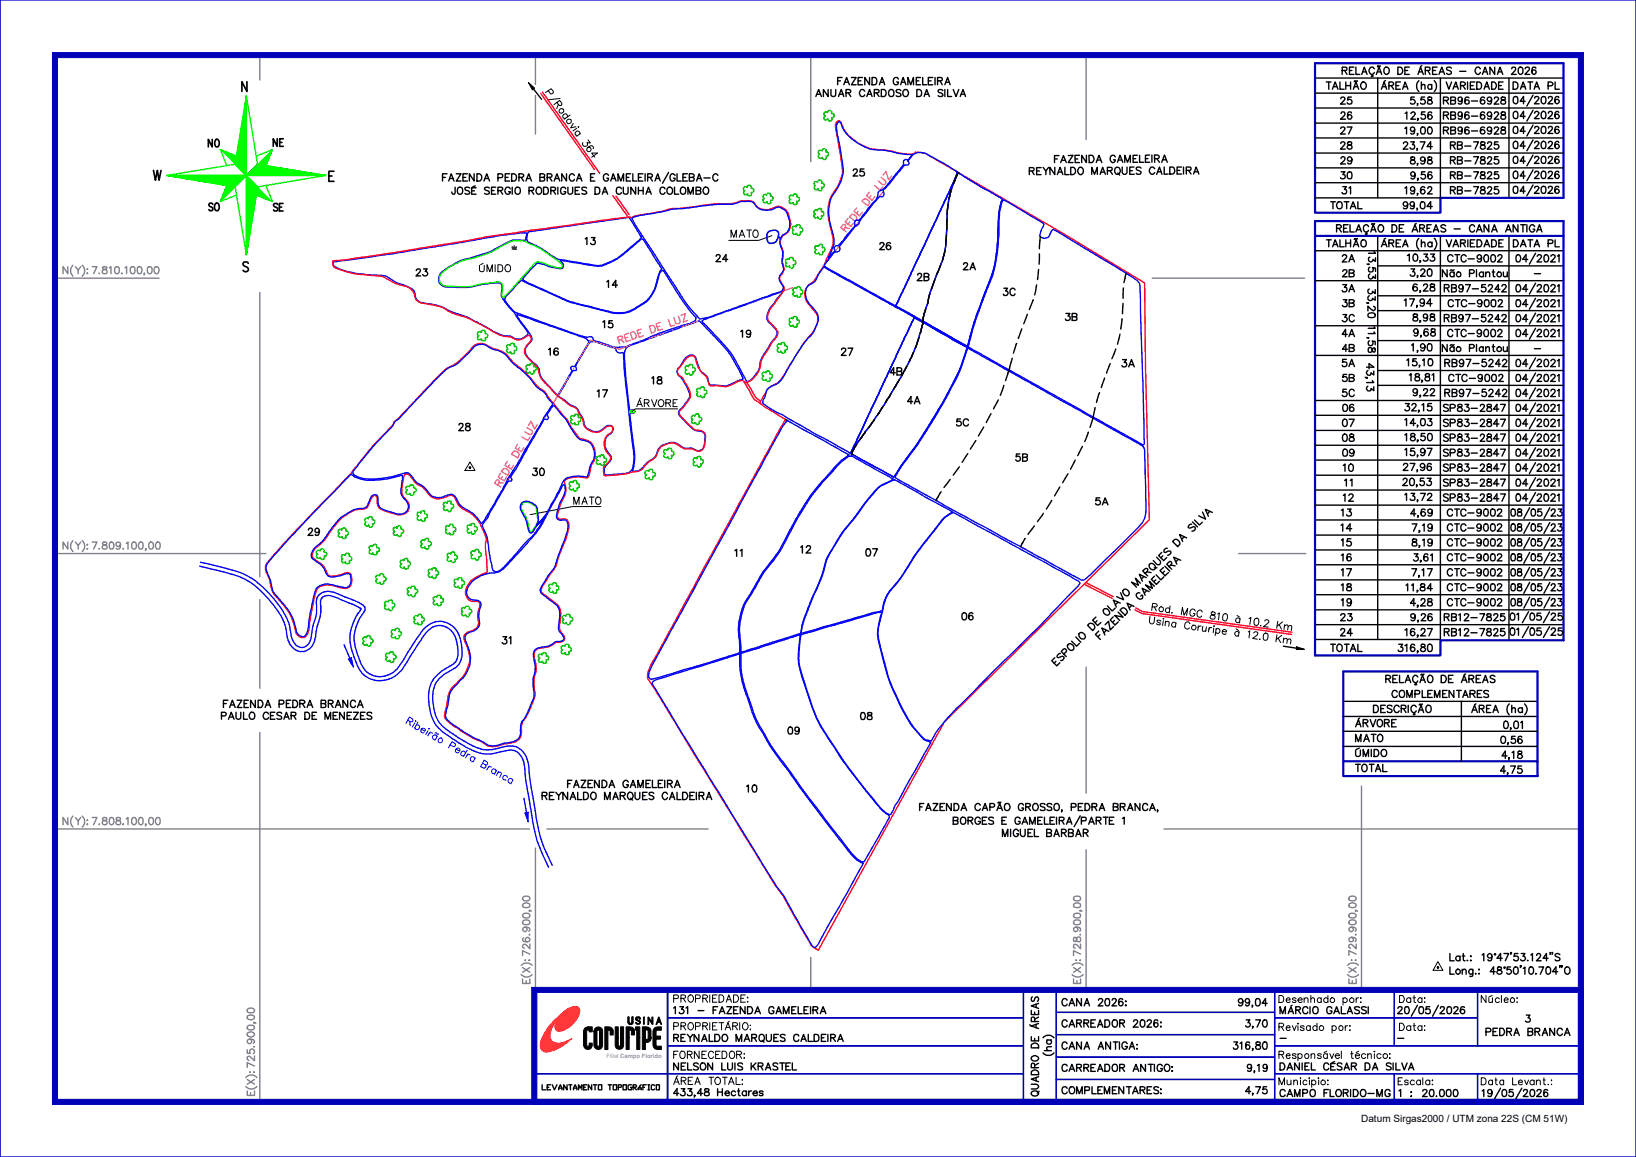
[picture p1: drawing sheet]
<svg xmlns="http://www.w3.org/2000/svg" width="297mm" height="210mm" viewBox="0 0 297 210" stroke-linecap="round" stroke-linejoin="round" font-family="sans-serif">
<defs><g id="words">
<g font-size="2.5">
<text x="43.9" y="16.6">N</text>
<text x="27.9" y="32.7">W</text>
<text x="59.7" y="32.9">E</text>
<text x="44.1" y="49.3">S</text>
</g>
<g font-size="1.9">
<text x="37.8" y="26.7">NO</text>
<text x="49.6" y="26.6">NE</text>
<text x="37.9" y="38.2">SO</text>
<text x="49.7" y="38.3">SE</text>
</g>
<g font-size="1.8">
<text x="99" y="16.8" transform="rotate(54 99 16.8)">P /R odovia 364</text>
<text x="148.1" y="17.5">ANUAR CARDOSO DA SILVA</text>
<text x="151.5" y="15.4">FAZENDA GAMELEIRA</text>
<text x="240.8" y="16.2">TALHÃO</text>
<text x="243.7" y="13.5">RELAÇÃO DE ÁREAS - CANA 2026</text>
<text x="250.8" y="16.2">ÁREA (ha)</text>
<text x="262.6" y="16.2">VARIEDADE</text>
<text x="274.7" y="16.2">DATA PL</text>
<text x="243.4" y="18.9">25</text>
<text x="243.4" y="21.6">26</text>
<text x="255.1" y="21.6">12,56</text>
<text x="256.1" y="18.9">5,58</text>
<text x="262" y="18.9">RB96-6928</text>
<text x="262" y="21.6">RB96-6928</text>
<text x="274.7" y="18.8">04/2026</text>
<text x="274.7" y="21.5">04/2026</text>
<text x="191.4" y="29.5">FAZENDA GAMELEIRA</text>
<text x="243.4" y="27.1">28</text>
<text x="243.4" y="29.8">29</text>
<text x="243.4" y="24.3">27</text>
<text x="254.7" y="27.1">23,74</text>
<text x="255" y="24.3">19,00</text>
<text x="256.1" y="29.8">8,98</text>
<text x="262" y="24.3">RB96-6928</text>
<text x="263.3" y="27.1">RB-7825</text>
<text x="263.3" y="29.8">RB-7825</text>
<text x="274.7" y="27">04/2026</text>
<text x="274.7" y="29.7">04/2026</text>
<text x="274.7" y="24.2">04/2026</text>
<text x="80.3" y="32.9">FAZENDA PEDRA BRANCA E GAMELEIRA/GLEBA-C</text>
<text x="82" y="35.2">JOSÉ SERGIO RODRIGUES DA CUNHA COLOMBO</text>
<text x="154.9" y="31.9">25</text>
<text x="186.2" y="31.7">REYNALDO MARQUES CALDEIRA</text>
<text x="243.4" y="32.5">30</text>
<text x="243.6" y="35.2">31</text>
<text x="255" y="35.2">19,62</text>
<text x="256.1" y="32.5">9,56</text>
<text x="263.3" y="32.5">RB-7825</text>
<text x="263.3" y="35.2">RB-7825</text>
<text x="274.7" y="32.4">04/2026</text>
<text x="274.7" y="35.1">04/2026</text>
<text x="241.6" y="37.9">TOTAL</text>
<text x="254.7" y="37.9">99,04</text>
<text x="106.2" y="44.4">13</text>
<text x="130" y="47.5">24</text>
<text x="132.7" y="43.1">MATO</text>
<text x="159.7" y="45.3">26</text>
<text x="240.8" y="44.8">TALHÃO</text>
<text x="242.6" y="42.1">RELAÇÃO DE ÁREAS - CANA ANTIGA</text>
<text x="243.7" y="47.5">2A</text>
<text x="248.4" y="45.7" transform="rotate(90 248.4 45.7)">13,53</text>
<text x="250.8" y="44.8">ÁREA (ha)</text>
<text x="255.5" y="47.4">10,33</text>
<text x="262.6" y="44.8">VARIEDADE</text>
<text x="262.8" y="47.5">CTC-9002</text>
<text x="274.7" y="44.8">DATA PL</text>
<text x="275.2" y="47.5">04/2021</text>
<text x="75.5" y="50.1">23</text>
<text x="87" y="49.3">ÚMIDO</text>
<text x="110.2" y="52.2">14</text>
<text x="166.5" y="50.9">2B</text>
<text x="174.9" y="49">2A</text>
<text x="182.1" y="53.6">3C</text>
<text x="243.7" y="53">3A</text>
<text x="243.7" y="50.2">2B</text>
<text x="248.3" y="52.5" transform="rotate(90 248.3 52.5)">33,20</text>
<text x="256" y="50.1">3,20</text>
<text x="256.5" y="52.8">6,28</text>
<text x="261.8" y="50.2">Não Plantou</text>
<text x="262.2" y="53">RB97-5242</text>
<text x="275.2" y="53">04/2021</text>
<text x="278.6" y="50.2">-</text>
<text x="109.4" y="59.5">15</text>
<text x="193.4" y="58.2">3B</text>
<text x="243.7" y="58.4">3C</text>
<text x="243.7" y="55.7">3B</text>
<text x="248.4" y="59.3" transform="rotate(90 248.4 59.3)">11,58</text>
<text x="254.9" y="55.6">17,94</text>
<text x="256.5" y="58.3">8,98</text>
<text x="262.2" y="58.4">RB97-5242</text>
<text x="262.9" y="55.7">CTC-9002</text>
<text x="275.2" y="55.7">04/2021</text>
<text x="275.2" y="58.4">04/2021</text>
<text x="99.6" y="64.5">16</text>
<text x="134.5" y="61.2">19</text>
<text x="152.7" y="64.5">27</text>
<text x="243.7" y="61.1">4A</text>
<text x="243.7" y="63.8">4B</text>
<text x="248.1" y="66" transform="rotate(90 248.1 66)">43,13</text>
<text x="256.3" y="63.7">1,90</text>
<text x="256.6" y="61">9,68</text>
<text x="261.8" y="63.8">Não Plantou</text>
<text x="262.8" y="61.1">CTC-9002</text>
<text x="275.2" y="61.1">04/2021</text>
<text x="278.6" y="63.8">-</text>
<text x="118.3" y="69.7">18</text>
<text x="161.6" y="68.1">4B</text>
<text x="203.7" y="66.6">3A</text>
<text x="243.7" y="66.5">5A</text>
<text x="243.7" y="72">5C</text>
<text x="243.7" y="69.2">5B</text>
<text x="255.4" y="66.4">15,10</text>
<text x="255.9" y="69.1">18,81</text>
<text x="256.5" y="71.8">9,22</text>
<text x="262.3" y="66.5">RB97-5242</text>
<text x="262.3" y="72">RB97-5242</text>
<text x="263" y="69.2">CTC-9002</text>
<text x="275.2" y="66.5">04/2021</text>
<text x="275.2" y="69.2">04/2021</text>
<text x="275.2" y="72">04/2021</text>
<text x="108.4" y="72.1">17</text>
<text x="115.6" y="73.8">ÁRVORE</text>
<text x="164.8" y="73.3">4A</text>
<text x="173.7" y="77.3">5C</text>
<text x="243.7" y="77.4">07</text>
<text x="243.8" y="74.7">06</text>
<text x="255" y="74.6">32,15</text>
<text x="255" y="77.3">14,03</text>
<text x="262" y="74.7">SP83-2847</text>
<text x="262" y="77.4">SP83-2847</text>
<text x="275.2" y="74.7">04/2021</text>
<text x="275.2" y="77.4">04/2021</text>
<text x="83.3" y="78.2">28</text>
<text x="184.4" y="83.7">5B</text>
<text x="243.7" y="80.1">08</text>
<text x="243.8" y="82.8">09</text>
<text x="255" y="80">18,50</text>
<text x="255" y="82.7">15,97</text>
<text x="262" y="80.1">SP83-2847</text>
<text x="262" y="82.8">SP83-2847</text>
<text x="275.2" y="80.1">04/2021</text>
<text x="275.2" y="82.8">04/2021</text>
<text x="96.7" y="86.3">30</text>
<text x="243.9" y="85.5">10</text>
<text x="244.1" y="88.2">11</text>
<text x="254.6" y="88.1">20,53</text>
<text x="254.7" y="85.4">27,96</text>
<text x="262" y="85.5">SP83-2847</text>
<text x="262" y="88.2">SP83-2847</text>
<text x="275.2" y="85.5">04/2021</text>
<text x="275.2" y="88.2">04/2021</text>
<text x="104.2" y="91.5">MATO</text>
<text x="198.9" y="91.6">5A</text>
<text x="243.5" y="93.7">13</text>
<text x="243.9" y="91">12</text>
<text x="255" y="90.8">13,72</text>
<text x="256.1" y="93.7">4,69</text>
<text x="262" y="91">SP83-2847</text>
<text x="262.8" y="93.7">CTC-9002</text>
<text x="274.3" y="93.7">08/05/23</text>
<text x="275.2" y="91">04/2021</text>
<text x="55.9" y="97.2">29</text>
<text x="133.4" y="101">11</text>
<text x="145.4" y="100.4">12</text>
<text x="157.2" y="100.9">07</text>
<text x="243.5" y="96.4">14</text>
<text x="243.5" y="99.1">15</text>
<text x="243.5" y="101.8">16</text>
<text x="256.4" y="96.4">7,19</text>
<text x="256.4" y="99.1">8,19</text>
<text x="256.6" y="101.8">3,61</text>
<text x="262.8" y="101.8">CTC-9002</text>
<text x="262.8" y="99.1">CTC-9002</text>
<text x="262.8" y="96.4">CTC-9002</text>
<text x="274.3" y="96.4">08/05/23</text>
<text x="274.3" y="99.1">08/05/23</text>
<text x="274.3" y="101.8">08/05/23</text>
<text x="243.5" y="104.5">17</text>
<text x="243.5" y="107.2">18</text>
<text x="255.2" y="107.2">11,84</text>
<text x="256.3" y="104.5">7,17</text>
<text x="262.8" y="107.2">CTC-9002</text>
<text x="262.8" y="104.5">CTC-9002</text>
<text x="274.3" y="104.5">08/05/23</text>
<text x="274.3" y="107.2">08/05/23</text>
<text x="174.6" y="112.5">06</text>
<text x="208.6" y="113.2" transform="rotate(8 208.6 113.2)">U sina C oruripe à 12.0 K m</text>
<text x="209.1" y="110.8" transform="rotate(8 209.1 110.8)">R od. M G C 810 à 10.2 Km</text>
<text x="243.4" y="112.7">23</text>
<text x="243.5" y="110">19</text>
<text x="256.1" y="110">4,28</text>
<text x="256.1" y="112.7">9,26</text>
<text x="262.2" y="112.7">RB12-7825</text>
<text x="262.8" y="110">CTC-9002</text>
<text x="274.1" y="112.6">01/05/25</text>
<text x="274.3" y="110">08/05/23</text>
<text x="91.2" y="116.9">31</text>
<text x="199.8" y="116.1" transform="rotate(-45 199.8 116.1)">FAZENDA GAMELEIRA</text>
<text x="241.6" y="118.3">TOTAL</text>
<text x="243.4" y="115.4">24</text>
<text x="253.8" y="118.3">316,80</text>
<text x="255" y="115.4">16,27</text>
<text x="262.2" y="115.4">RB12-7825</text>
<text x="274.1" y="115.3">01/05/25</text>
<text x="191.4" y="121.3" transform="rotate(-45 191.4 121.3)">ESPOLIO DE OLAVO MARQUES DA SILVA</text>
<text x="251.6" y="123.9">RELAÇÃO DE ÁREAS</text>
<text x="39.6" y="130.5">PAULO CESAR DE MENEZES</text>
<text x="40.6" y="128.4">FAZENDA PEDRA BRANCA</text>
<text x="156.2" y="130.6">08</text>
<text x="246.1" y="131.9">ÁRVORE</text>
<text x="249.3" y="129.3">DESCRIÇÃO</text>
<text x="252.7" y="126.6">COMPLEMENTARES</text>
<text x="267.2" y="129.3">ÁREA (ha)</text>
<text x="143" y="133.2">09</text>
<text x="246.1" y="134.6">MATO</text>
<text x="246.1" y="137.3">ÚMIDO</text>
<text x="272.5" y="134.9">0,56</text>
<text x="272.7" y="137.7">4,18</text>
<text x="273" y="132.2">0,01</text>
<text x="103" y="142.9">FAZENDA GAMELEIRA</text>
<text x="135.6" y="143.8">10</text>
<text x="246.1" y="140">TOTAL</text>
<text x="272.4" y="140.4">4,75</text>
<text x="97.8" y="145.1">REYNALDO MARQUES CALDEIRA</text>
<text x="167" y="147.1">FAZENDA CAPÃO GROSSO, PEDRA BRANCA,</text>
<text x="173" y="149.6">BORGES E GAMELEIRA/PARTE 1</text>
<text x="180.8" y="151.8">MIGUEL BARBAR</text>
<text x="263.2" y="174.4">Lat.: 19°47'53.124&quot;S</text>
<text x="263.2" y="176.8">Long.: 48°50'10.704&quot;O</text>
<text x="122.3" y="184">131 - FAZENDA GAMELEIRA</text>
<text x="122.3" y="181.9">PROPRIEDADE:</text>
<text x="192.8" y="182.6">CANA 2026:</text>
<text x="224.8" y="182.6">99,04</text>
<text x="232.2" y="182">Desenhado por:</text>
<text x="232.4" y="184">MÁRCIO GALASSI</text>
<text x="253.7" y="184">20/05/2026</text>
<text x="254.1" y="182">Data:</text>
<text x="268.9" y="182">Núcleo:</text>
<text x="276.9" y="185.5">3</text>
<text x="122.3" y="189">REYNALDO MARQUES CALDEIRA</text>
<text x="122.3" y="186.9">PROPRIETÁRIO:</text>
<text x="190.9" y="191.6" transform="rotate(-90 190.9 191.6)">(ha)</text>
<text x="192.8" y="186.4">CARREADOR 2026:</text>
<text x="192.8" y="190.4">CANA ANTIGA:</text>
<text x="223.9" y="190.4">316,80</text>
<text x="226.1" y="186.4">3,70</text>
<text x="232.2" y="187">Revisado por:</text>
<text x="232.4" y="189">-</text>
<text x="253.7" y="189">-</text>
<text x="254.1" y="187">Data:</text>
<text x="269.8" y="188">PEDRA BRANCA</text>
<text x="122.3" y="194.2">NELSON LUIS KRASTEL</text>
<text x="122.3" y="192.1">FORNECEDOR:</text>
<text x="122.3" y="196.8">ÁREA TOTAL:</text>
<text x="192.8" y="194.5">CARREADOR ANTIGO:</text>
<text x="226.4" y="194.5">9,19</text>
<text x="232.2" y="192.1">Responsável técnico:</text>
<text x="232.2" y="196.9">Municipio:</text>
<text x="232.4" y="194.2">DANIEL CÉSAR DA SILVA</text>
<text x="253.8" y="196.9">Escala:</text>
<text x="268.9" y="196.9">Data Levant.:</text>
<text x="122.3" y="198.9">433,48 Hectares</text>
<text x="188.5" y="198.9" transform="rotate(-90 188.5 198.9)">QUADRO DE ÁREAS</text>
<text x="192.8" y="198.5">COMPLEMENTARES:</text>
<text x="226.1" y="198.5">4,75</text>
<text x="232.4" y="199">CAMPO FLORIDO-MG</text>
<text x="247.1" y="203.7">Datum Sirgas2000 / UTM zona 22S (CM 51W)</text>
<text x="254" y="199">1 : 20.000</text>
<text x="269.1" y="199">19/05/2026</text>
</g>
<g font-size="1.8" fill="#f0f">
<text x="153.6" y="42.1" transform="rotate(-51 153.6 42.1)">REDE DE LUZ</text>
<text x="112.5" y="62.4" transform="rotate(-19 112.5 62.4)">REDE DE LUZ</text>
<text x="90.9" y="88.4" transform="rotate(-60 90.9 88.4)">REDE DE LUZ</text>
</g>
<g font-size="1.8" fill="#808080">
<text x="11.5" y="49.7">N(Y):7.810.100,00</text>
<text x="11.5" y="99.7">N(Y):7.809.100,00</text>
<text x="11.5" y="149.7">N(Y):7.808.100,00</text>
<text x="96.2" y="178.5" transform="rotate(-90 96.2 178.5)">E(X):726.900,00</text>
<text x="196.2" y="178.5" transform="rotate(-90 196.2 178.5)">E(X):728.900,00</text>
<text x="246.2" y="178.5" transform="rotate(-90 246.2 178.5)">E(X):729.900,00</text>
<text x="46.2" y="198.8" transform="rotate(-90 46.2 198.8)">E(X):725.900,00</text>
</g>
<text font-size="1.8" fill="#00f" x="73.7" y="131.3" transform="rotate(30 73.7 131.3)">Ribeirão Pedra Branca</text>
<text font-size="1.3" x="98.4" y="197.8">LEVANTAMENTO TOPOGRÁFICO</text>
<text font-size="1.1" fill="#989898" x="110.1" y="192.1">Filial Campo Florido</text>
</g></defs>
<!-- layer: 0 -->
<path d="M173.7 31.1l.4 .3-.3 .1-.2 .6a18.2 18.2 0 0 0-1.6 6.1l-.1 3a19.1 19.1 0 0 1-.4 4.6l-.4 1.4-2.2 5.7-.5 2.1a9.8 9.8 0 0 0-.8 3.3l-4.8-2.6a.27 .27 0 0 1-.2-.3 .27 .27 0 0 1 .2-.2l10.7-22.9a1.15 1.15 0 0 0 .2-1.2zM166 57.7l1.6 .9-1.2 3.9-.9 2.3-1.8 3.5-3.1 5.1-4.5 6.3a7 7 0 0 0-1.4 2.6v.2l-.3-.2z" fill="none" stroke="#000" stroke-width=".25"/>
<!-- layer: 0114000131004 -->
<path d="M167.6 58.6l.3 .1 7.4 4.2 .3 .2-.1 .1a32 32 0 0 1-3.4 8.1l-1 1.8a106.3 106.3 0 0 1-7.9 12.1l-1 1.4-7.5-4.1v-.2a8.9 8.9 0 0 1 1.9-3.2l4-5.7 3.7-6.3 1.9-4.1z" fill="none" stroke="#00f" stroke-width=".25"/>
<!-- layer: 0114000131002 -->
<path d="M173.8 31.5a.43 .43 0 0 1 .7 .1l3.8 2.5 3.5 1.9 .1 .2v.2a10.4 10.4 0 0 0-.7 4.1 30.9 30.9 0 0 1-1.2 9.6l-.9 2.3a64.1 64.1 0 0 0-3.5 10.5l-8-4.6a.74 .74 0 0 1 .1-.9l1.2-4.5 1.3-3.3a15.7 15.7 0 0 0 1.5-4.9l.3-6.5a21.1 21.1 0 0 1 1.8-6.7z" fill="none" stroke="#00f" stroke-width=".25"/>
<!-- layer: 0114000131017 -->
<path d="M107 62.2l.3-.2a6 6 0 0 1 3 .8l.8 .3a.51 .51 0 0 1 .7 .4 .93 .93 0 0 0 1.3 .5l.3 4.2 1.3 11.7a11.2 11.2 0 0 1 .2 4.9 1.43 1.43 0 0 1-1.8 1.1l-2.3 .2a.87 .87 0 0 1-1-.1 1.72 1.72 0 0 1 .7-2 1.08 1.08 0 0 0-.1-1.9 2.23 2.23 0 0 1 .6-3.5 .8 .8 0 0 0 .1-1.2 .8 .8 0 0 0-1.2 .1 2.26 2.26 0 0 1-2.5 .7 2.26 2.26 0 0 1-1.5-2.1l-.6-1a2.04 2.04 0 0 0-1.6-1.5l-1.2-1-.9-.5a.43 .43 0 0 1-.2-.4 .43 .43 0 0 1 .3-.4l2-3.4a.79 .79 0 0 1 .9-.7l.1-.1a1.55 1.55 0 0 1 .4-1.8z" fill="none" stroke="#00f" stroke-width=".25"/>
<!-- layer: 0114000131018 -->
<path d="M113.8 63l.8-.4 4.2-1.4 .5-.3 .7-.2 2.8-1 .9-.4 3.1-1h.2l4 4.2a21.1 21.1 0 0 1 3.9 6.3l-2.3 1a2.62 2.62 0 0 1-2 .1h-.9a.74 .74 0 0 1-1.1-.8 1.65 1.65 0 0 0-1.1-1.4l-.5-.7-.5-1.5a1 1 0 0 0-.7-1 1 1 0 0 0-1.1 .3l-1.2 1.6a1.21 1.21 0 0 0-.6 1.1 1.21 1.21 0 0 0 .8 1.1l1 1.8a1.87 1.87 0 0 1 .1 2.3l-1 1.4a.92 .92 0 0 0-.2 1.6l1.1 1.2a3.3 3.3 0 0 0 2.4 1.4 .94 .94 0 0 1 .9 1.2l-.1 .6a1.64 1.64 0 0 1-.8 1.6 1.73 1.73 0 0 1-1.4-.3l-.5-.1a1.74 1.74 0 0 1-1.9-.5 2.4 2.4 0 0 0-2.7-.1 2.09 2.09 0 0 0-1.5 1.8 4 4 0 0 1-1.6 1.5l-.7 .8a1.96 1.96 0 0 1-2 .7l.1-.2a9.5 9.5 0 0 0 0-5l-.5-4.6a.46 .46 0 0 1 .3-.7 .34 .34 0 0 0 .5-.2 .34 .34 0 0 0-.3-.4 .41 .41 0 0 1-.5 0 .41 .41 0 0 1-.2-.5l-.6-5.2-.2-4.4a1.72 1.72 0 0 1 .4-1.3z" fill="none" stroke="#00f" stroke-width=".25"/>
<!-- layer: 0114000131015 -->
<path d="M93.9 51.6l.4-.3a.48 .48 0 0 1 .3-.4 .48 .48 0 0 1 .5 .2l5.2 2.3a19.9 19.9 0 0 0 4.4 1.8l3.3 .8a14.4 14.4 0 0 0 5.4 .8 10.1 10.1 0 0 0 3.6-1.7 7.8 7.8 0 0 0 2.7-5.2v-.2a.66 .66 0 0 1 .7-.6l3.6 5.6 1.6 2.1a1.82 1.82 0 0 1 .7 1.2 3.4 3.4 0 0 1-2.3 1l-4.2 1.4-2.8 1.3-1.9 .6a5.4 5.4 0 0 1-5 .2l-1.8-.5a.54 .54 0 0 1-.6-.6 .99 .99 0 0 0-1.1-.2l-2.4-.7-8.8-3.2a4.6 4.6 0 0 1-2.5-1.2l-.9-1.1a.94 .94 0 0 1 .3-1.6z" fill="none" stroke="#00f" stroke-width=".25"/>
<!-- layer: 0114000131014 -->
<path d="M96.5 48.7l.6-.5a.76 .76 0 0 1 1-.4l.5 .1a7.7 7.7 0 0 0 3.4 .8 .79 .79 0 0 0-.1-1.3l-.2-.1 2.8 .4a18.8 18.8 0 0 0 4.8 .6 16.7 16.7 0 0 0 6.3-4.2l.3-.3a.68 .68 0 0 1 .8-.4l3.2 5a.41 .41 0 0 1 .2 .4 .41 .41 0 0 1-.2 .4l-.3 .5a10.5 10.5 0 0 1-1.8 4.4 13.6 13.6 0 0 1-4.3 2.6l-.5 .1a16.6 16.6 0 0 1-5.5-1.1l-.9-.2a22.7 22.7 0 0 1-6.9-2.4l-4.2-2a.61 .61 0 0 1-.6-.6z" fill="none" stroke="#00f" stroke-width=".25"/>
<!-- layer: 0114000131013 -->
<path d="M95.9 42.2l17.8-2.7a.56 .56 0 0 1 .7 .3l1.7 2.8a.5 .5 0 0 1 .3 .4 .5 .5 0 0 1-.3 .5l-1.2 1a13.6 13.6 0 0 1-5.2 3.4 3 3 0 0 1-2 .2l-3.7-.6a8.6 8.6 0 0 1-3.9-1.1l-2-1.4-1.3-.7a1.46 1.46 0 0 1-1.2-.9z" fill="none" stroke="#00f" stroke-width=".25"/>
<!-- layer: 0114000131016 -->
<path d="M93.9 57.1l2.4 .8 9.5 3.3 .8 .4 .4 .4-2.3 3.9a.74 .74 0 0 1-1 .6v.5a.69 .69 0 0 1-.3 1.1l-2.1 3.5a2.05 2.05 0 0 1-1.3-1.1l-1.4-1.5a3 3 0 0 1-.7-2.1l-.3-.5-1-.8a3.1 3.1 0 0 1-1.3-2 3.5 3.5 0 0 1 1.1-1.7 1.57 1.57 0 0 0-.5-1.7l-1.4-1.8-.6-1.1z" fill="none" stroke="#00f" stroke-width=".25"/>
<!-- layer: 0114000131 -->
<path d="M151.8 22.2a.5 .5 0 0 1 .6-.2 .5 .5 0 0 1 .4 .5 6.3 6.3 0 0 0 3.1 3.5 7.2 7.2 0 0 0 4.7 1.2l.6 .1a12 12 0 0 0 4.7 .6l.8-.3 1.3 .2 25.3 14.8 14.5 8.8 .1 14.9 .8 28-37.3 36.8-22.8 41.4a2.33 2.33 0 0 1-1.6-1.4l-2.4-4.2a36.8 36.8 0 0 0-4.3-6.8l-22.4-36.5a1.55 1.55 0 0 1-.3-1.6l.6-1.4 22.7-41.6 1.7-2.9-3.1-1.8a3.1 3.1 0 0 1-1.5-1.3l.1-.3 1-1.5 .2-.5 .6-.6a4.4 4.4 0 0 0 2.8-2.6l1.5-2.5a20.7 20.7 0 0 1 3.2-4.5l.5-.7a3.3 3.3 0 0 0 .5-2.6l-.6-.8a4.9 4.9 0 0 1-1.7-2.9 2.45 2.45 0 0 1 1.5-2.4l1.4-2.1 .6-.5 .4-1.3a8.9 8.9 0 0 0 1.3-3.6l-.2-1.2a11 11 0 0 1-.7-5.3l.4-1.3a11.1 11.1 0 0 0 2.1-4.6l-.2-2.5-1-5.7zM60.5 47.3l2.4-.2 8.6-1.2 13.1-2.2 3.8-.7 8.2-1.2 15-2.1 2.6-.3 .5 .1 1.6-.5 3.7-.6 2.2-.6h1.6l6.7-.8a8.5 8.5 0 0 0 4.1-.5h1.1a1.24 1.24 0 0 1 1.5 .7 2.66 2.66 0 0 0 3.5 .4 1.83 1.83 0 0 1 2.3 1l.6 2a2.41 2.41 0 0 1-1.5 2.3l-.4 1.1 .5 1.6v.7a3.6 3.6 0 0 0 .2 2.6l-.4 .8-.4 .4a.95 .95 0 0 0 .1 1l.7 1.1-.1 .4-1.6 2.3a4.2 4.2 0 0 0-1.3 2.8v.4l.8 .8a1.71 1.71 0 0 1 .8 2.2l-1 1.2-1.9 3.3a4.2 4.2 0 0 1-2.5 3.8l-.8-.3-.9 .1a3.8 3.8 0 0 1-3.7 .8h-1.1l-.3-.1-.2-.3a2.61 2.61 0 0 0-1.3-2.1l-.6-.9-.4-1.2a.86 .86 0 0 0-.6-.8 .86 .86 0 0 0-1 .3l-1.4 1.8a1.04 1.04 0 0 0 .5 1.8l1.3 2.2a1.89 1.89 0 0 1-.5 2.5l-1.2 1.4-.1 .3 .1 .4a14.1 14.1 0 0 0 2.8 2.7l.9 .1a1.16 1.16 0 0 1 .9 1.7 1.99 1.99 0 0 1-.9 2.1l-.6-.1-.9-.3-1.5-.1a3.4 3.4 0 0 0-2.4-1l-1.1 .4a2.47 2.47 0 0 0-1.5 1.9l-.7 .8-.8 .5-.9 1.1-.8 .4-1 .1-1.2 .4-3.8 .4a1.34 1.34 0 0 1-.3-1.7 2.04 2.04 0 0 0 1.2-1.8 3 3 0 0 1-.9-3.3l.3-.6 .9-.6a.63 .63 0 0 0 .1-.9 .63 .63 0 0 0-.9-.1l-.3 .2a2.39 2.39 0 0 1-2.7 .7 2.39 2.39 0 0 1-1.6-2.3l-1-1.8-1.5-.8-.7-.6a14.6 14.6 0 0 1-3.1-2.9l-.1-.1a4 4 0 0 1-1.6-3l-.3-.3a8.1 8.1 0 0 1-2.2-2.5 2.49 2.49 0 0 1 1.1-2.1 .56 .56 0 0 0 0-.8 .56 .56 0 0 0-.8 0 2.02 2.02 0 0 1-2.8 .1 6.2 6.2 0 0 1-3.9-1.5l-2.5-1.2a12 12 0 0 0-3.7-1.5l-.8-.4a7.6 7.6 0 0 0-4-1.4l-.9-.1a1.72 1.72 0 0 1-1.7-1.8 2.9 2.9 0 0 0-2.7-1.6l-1.1-.4-1.3-.8a3.8 3.8 0 0 0-2.4-.5 19.4 19.4 0 0 1-6-1 2.02 2.02 0 0 1-1.3-.8z" fill="none" stroke="#f00" stroke-width=".25"/>
<!-- layer: 0114000131019 -->
<path d="M127.4 58.3l.4-.3 3.9-1.5 9.8-3.4a.24 .24 0 0 1 .2-.1 .24 .24 0 0 1 .3 .1l-1 1.1-.8 1.3a2.97 2.97 0 0 0-.9 2.6l1.4 1.6a1.43 1.43 0 0 1-.4 2.1l-.9 1.4a7 7 0 0 0-1.7 4l-.1 .1a3.9 3.9 0 0 1-2 2l-.9-1.6a20 20 0 0 0-4.2-6.2z" fill="none" stroke="#00f" stroke-width=".25"/>
<!-- layer: REDE_DE_LUZ -->
<g fill="none" stroke="#f0f" stroke-width=".25">
<path d="M162.8 31.8h.1M164.3 29.9l-1.1 1.3M164.8 29.3h.1M166.2 27.5l-.9 1.2M126.7 58.3l-3 1.1M128.1 57.8h.1M132.7 56.2l-3 1M134.1 55.7h.1M138.6 54.1l-3 1.1M140.1 53.5h.1M143.9 52.2l-2.3 .8M150.3 47.2l-.9 1.2"/>
<path d="M150.8 46.6h.1M152.3 44.7l-1 1.3M152.8 44.1h.1M154.3 42.3l-1 1.2M103.3 68.4l-5.2 8.8M104.1 67h.1M114.7 62.6l-2.3 .8-5.2-1.6-2.3 3.8M120.7 60.4l-3 1.1M89.5 91.8l-1.2 2.1M90.3 90.5h.1M92.3 87l-1.2 2.1"/>
</g>
<!-- layer: 0114000131003 -->
<path d="M182.1 36.3l1.1 .5 6.3 3.8v.2l-.4 .8-.4 1.2 .4 .3 .5 .2 .7-.2 .6-1.1 .3-.4 10.3 6.2a32.2 32.2 0 0 1 5.2 3.5l.2 .2 .1 .7 .5 17.1 .2 10.9v.5l-.2 .1-30.8-17.3-1-.6 .2-.3a86.2 86.2 0 0 1 4.4-13 37.7 37.7 0 0 0 1.1-10l.3-2.4z" fill="none" stroke="#00f" stroke-width=".25"/>
<!-- layer: 0114000131005 -->
<path d="M175.7 63.1l31.4 17.7a1.2 1.2 0 0 1 .7 1.3l.2 9.4a4.8 4.8 0 0 1-1.4 4.3l-5.5 5.4a27.2 27.2 0 0 1-4.4 4.1 1.21 1.21 0 0 1-1-.4l-33.2-18.2 .8-1.5a97.4 97.4 0 0 0 11.3-18.7z" fill="none" stroke="#00f" stroke-width=".25"/>
<!-- layer: 0114000131006 -->
<path d="M171.3 94.1l1.7-1.1 22.6 12.4a.55 .55 0 0 1 .4 .7l-2 2a254.4 254.4 0 0 1-14 14.1l-4.2 4.3a41.5 41.5 0 0 0-6.1 6.8l-.6 1.2-.4-.1a1.9 1.9 0 0 1-1.6-1 21.1 21.1 0 0 1-4.1-6.6 29.4 29.4 0 0 1-2.6-7.2l-.6-2.4a8.3 8.3 0 0 1 .3-5.8 8.6 8.6 0 0 1 2.9-5.7 102.9 102.9 0 0 1 8.3-11.6z" fill="none" stroke="#00f" stroke-width=".25"/>
<!-- layer: 0114000131007 -->
<path d="M159.2 88.8l.7-.6 2-.9a1.12 1.12 0 0 1 1.3 .2l9.7 5.4-.3 .2a5.6 5.6 0 0 0-2.2 2.1l-.9 1.2a56 56 0 0 0-6 8.4l-.4 .5a10.5 10.5 0 0 0-2.7 4.3l-.2 1.1-.2 .2-1.7 .3-12.9 3.8a37.9 37.9 0 0 1 3.3-9 20.2 20.2 0 0 0 1.5-4.7l.6-1.2a36.6 36.6 0 0 1 4.8-6.7l1.4-2z" fill="none" stroke="#00f" stroke-width=".25"/>
<!-- layer: 0114000131008 -->
<path d="M145.4 115.2l13.8-4 .9-.1a10.5 10.5 0 0 0-.7 5l.3 1.1a38.3 38.3 0 0 0 6.3 15.1l.8 .9a2.79 2.79 0 0 0 2.2 1.5l-6 10.8-.5 .6-.8 1.7-.2 .1a5.4 5.4 0 0 1-2.5-2.3l-.5-.6a85.9 85.9 0 0 1-10.2-14.7l-.9-2.1-2-6.5a8.6 8.6 0 0 1-.2-4.5z" fill="none" stroke="#00f" stroke-width=".25"/>
<!-- layer: 0114000131011 -->
<path d="M142.8 76.4l.1-.1 11.2 6.2a17.6 17.6 0 0 0-4 4 45.9 45.9 0 0 0-7.8 11.9l-.8 1.5-1.7 2.2a34.1 34.1 0 0 0-3.8 6.1 11.3 11.3 0 0 0-1.8 8.3l.1 2-.2 .1-15.8 4.7-.5-.3a3.7 3.7 0 0 1 .8-2.7l22.2-40.7 1.4-2.3z" fill="none" stroke="#00f" stroke-width=".25"/>
<!-- layer: 0114000131012 -->
<path d="M152.3 84.2l1.1-.9a1.31 1.31 0 0 1 2.1 0l6.8 3.7-.7 .3a6.5 6.5 0 0 0-3.5 2.7l-2.6 3.4a37.7 37.7 0 0 0-5.6 8.3 39.7 39.7 0 0 1-2.9 7.9 19.6 19.6 0 0 0-1.7 5.4l-10.8 3.4-.1-1.9a11.6 11.6 0 0 1 2.1-8.9l.7-1a16.1 16.1 0 0 1 3.3-5 67.7 67.7 0 0 0 4.5-7.8 40.4 40.4 0 0 1 6.6-8.8z" fill="none" stroke="#00f" stroke-width=".25"/>
<!-- layer: 0114000131009 -->
<path d="M134.5 118.6l10.8-3.4-.1 1.1a11.8 11.8 0 0 0 .6 7.2l.7 2.1a27.6 27.6 0 0 0 5 10 79.2 79.2 0 0 0 7.4 10l1.4 1.6 1.1 .8a1.06 1.06 0 0 1-.4 1.1l-4.2 7.4-.5-.1a12.6 12.6 0 0 1-3.6-4.1l-5.8-7.4-3.2-4.4a57 57 0 0 1-6.4-9.9 44.9 44.9 0 0 1-2.8-9.1z" fill="none" stroke="#00f" stroke-width=".25"/>
<!-- layer: 0114000131010 -->
<path d="M118.5 123.7l.9-.4 14.9-4.6a19.9 19.9 0 0 0 1.6 8.6 19.7 19.7 0 0 0 2.9 6.2l1 1.9 1.1 1.7 5.5 7.5 6.1 7.9a16.7 16.7 0 0 0 3.3 3.8l.5 .3 .4 .1-7.6 13.6a2.52 2.52 0 0 1-1.2 1.7 1.23 1.23 0 0 1-.9-1l-4.7-8.4-1.3-1.7-2.7-4.3-19.7-32.1-.2-.5z" fill="none" stroke="#00f" stroke-width=".25"/>
<!-- layer: VARIEDADE -->
<g fill="none" stroke="#000" stroke-width=".25">
<path d="M185.5 59.7l-.6 1.7M186.5 57l-.7 1.8M187.6 54.4l-.7 1.8M188.2 51.7l-.4 1.8M188.5 48.9l-.2 1.8M188.7 46.1l-.1 1.8M188.8 42.9l-.1 2.3M203.7 57.9l-.2 1.8M203.9 55.1l-.1 1.8M203.9 52.3v1.8M204.4 49.6l-.4 1.7M177.2 80l-1.1 1.5"/>
<path d="M178.6 77.5l-1 1.6M179.9 75.1l-.9 1.6M181.2 72.6l-.8 1.6M182.2 69.9l-.6 1.8M183.1 67.4l-.6 1.7M183.8 65l-.6 2.2M184.6 62.3l-.6 1.8M184.9 61.4h.1M197.6 78.4l-.7 1.8M198.4 75.9l-.5 1.7M198.8 74l-.4 1.7M199.6 71.3l-.5 1.7"/>
<path d="M200.5 68.6l-.6 1.8M201.5 66l-.6 1.7M202.6 63.3l-.7 1.8M203.3 60.6l-.4 1.9M170.9 89.2l-1 1.6M172.5 87l-1.1 1.5M174.2 84.7l-1.2 1.6M175.7 82.3l-1 1.6M186.1 97.7l-.8 1.6M187.8 95.4l-1.1 1.6M189.4 93.2l-1.1 1.5M190.9 90.8l-.9 1.6"/>
<path d="M192.4 88.4l-1 1.6M193.9 86l-1 1.6M195.2 83.5l-.9 1.7M196.5 81l-.8 1.7"/>
</g>
<!-- layer: TEXTO_DIVERSOS -->
<path d="M140.1 42.8l-2.4 .8h-5.4M109.1 91.9h-5.1l-7.8 1.5" fill="none" stroke="#000" stroke-width=".18"/>
<!-- layer: TG -->
<path d="M138.5 67.7l.4-.1 .1 .1a.41 .41 0 0 1 .5-.4 .41 .41 0 0 1 .3 .6 .37 .37 0 0 1 .4 .4 .37 .37 0 0 1-.4 .3 .39 .39 0 0 1-.2 .6 .39 .39 0 0 1-.5-.3 .39 .39 0 0 1-.7 0 .39 .39 0 0 1 .2-.6l-.2-.3z" fill="none" stroke="#00b800" stroke-width=".25"/>
<!-- layer: MATO -->
<path d="M80.3 49.4a12.5 12.5 0 0 1 5.9-2.6l.8-.3a24 24 0 0 0 5.6-2.6 4.3 4.3 0 0 1 3.5 .3 23 23 0 0 1 5.6 3.5l.4 .4v.3l-.2 .2a3.3 3.3 0 0 1-2.3-.4 2.92 2.92 0 0 0-2.3-.6l-5.9 6.4a1.09 1.09 0 0 1-.1-1.5 1 1 0 0 0-.2-1.1 1 1 0 0 0-1.1-.2l-2 .3a13.9 13.9 0 0 1-4.4 .6 10.1 10.1 0 0 1-3.3-.4 1.39 1.39 0 0 1 0-2.3zM114.3 74.6l.3-.1a.29 .29 0 0 1 .4 0 .29 .29 0 0 1 .1 .4h-.8z" fill="none" stroke="#0f0" stroke-width=".25"/>
<!-- layer: 0114000131023 -->
<path d="M60.5 47.5l11.2-1.5 18.3-3.1 4.6-.6h1l-.1 .8a.51 .51 0 0 1-.2 .5 .51 .51 0 0 1-.6 0 3.5 3.5 0 0 0-3 .6 27.3 27.3 0 0 1-8.1 3.1 10.7 10.7 0 0 0-3.8 2.6 1.45 1.45 0 0 0 0 1.6 1.45 1.45 0 0 0 1.5 .6 17.7 17.7 0 0 0 5.9-.4l3.2-.3a.8 .8 0 0 1 .8 1.1 1.76 1.76 0 0 0 .3 2.1l.9 1.2 .8 .8 2.3 3.3a.62 .62 0 0 1 .4 .6 .62 .62 0 0 1-.5 .6 2.19 2.19 0 0 1-2.8-.1 7.2 7.2 0 0 1-4.4-1.7l-1.9-.9a18.9 18.9 0 0 0-4.6-1.9 12 12 0 0 0-5.2-1.6 1.8 1.8 0 0 1-1.2-1.9 3.6 3.6 0 0 0-2.4-1.4l-.8-.2-1.2-.7a3.4 3.4 0 0 0-2.7-.8h-.6a19 19 0 0 1-6.2-1.1l-.9-.7z" fill="none" stroke="#00f" stroke-width=".25"/>
<!-- layer: QUADRO_DE_AREAS_COMPLEMENTARES -->
<path d="M243.9 138.2h35.2v2.7h-35.2z" fill="none" stroke="#0000b8" stroke-width=".4"/>
<!-- layer: MARGEM -->
<path d="M0 0h297v210h-297z" fill="none" stroke="#0000b8" stroke-width=".25"/>
<g fill="none" stroke="#0000b8" stroke-width=".18">
<path d="M121.1 179.7h.1v20.3h-.1zM121.1 179.7h.1v20.1h-.1zM121.2 179.7v20.3M185.7 179.7h.1v20h-.1zM185.8 179.7v20M191.7 179.7h.1v20h-.1zM191.7 179.7v20M231.4 179.7h.1v20h-.1zM231.4 179.7v20M253.1 179.7h.1v10.1h-.1zM253.1 179.7v10.1M268.2 179.7h.1v10.1h-.1z"/>
<path d="M268.2 179.7v10.1M97 194.9h88.8v.1h-88.8zM97 194.9h88.8M121.2 189.8h64.6v.1h-64.6zM121.2 184.7h64.6v.1h-64.6zM121.2 189.8h64.6M121.2 184.8h64.6M191.7 183.7h39.7v.1h-39.7zM191.7 187.7h39.7v.2h-39.7zM191.7 191.8h39.7v.1h-39.7zM191.7 195.9h39.7v.1h-39.7zM191.7 183.7h39.7"/>
<path d="M191.7 187.8h39.7M191.7 191.9h39.7M191.7 195.9h39.7M231.4 194.9h55.6v.1h-55.6zM231.4 189.8h55.6v.1h-55.6zM231.4 184.7h36.8v.1h-36.8zM231.4 194.9h55.6M231.4 189.8h55.6M231.4 184.8h36.8M253.1 194.9h.1v5h-.1zM253.1 194.9v5M268.2 194.9h.1v5h-.1z"/>
<path d="M268.2 194.9v5"/>
</g>
<path d="M114 184.6h.2v1a.29 .29 0 0 0 .3 .2 .29 .29 0 0 0 .2-.2v-1h.2v1a.44 .44 0 0 1-.4 .3 .44 .44 0 0 1-.5-.3zM115.5 184.7l.1-.1a.46 .46 0 0 1 .7 .4h-.2v-.2h-.4l-.2 .1 .8 .6-.8-.3-.1-.2zM115.5 184.7l.1-.1a.46 .46 0 0 1 .7 .4h-.2v-.2h-.4l-.2 .1 .1 .2 .6 .2a.42 .42 0 0 1-.3 .6 .42 .42 0 0 1-.5-.3h.1a.28 .28 0 0 0 .3 .2 .28 .28 0 0 0 .3-.3l-.6-.3-.1-.2zM116.8 184.6h.2v1.3h-.2zM117.6 184.6h.2l.5 1v-1h.2v1.3h-.1l-.6-1v1h-.2zM119.6 184.6h.1l.4 1.3h-.1l-.2-.3h-.4l-.1 .3h-.2zM119.6 184.9l.2 .5h-.3z" fill="none" stroke="#000" stroke-width=".18"/>
<g fill="#000">
<path d="M114 184.6h.2v1a.29 .29 0 0 0 .3 .2 .29 .29 0 0 0 .2-.2v-1h.2v1a.44 .44 0 0 1-.4 .3 .44 .44 0 0 1-.5-.3z" fill-rule="evenodd"/>
<path d="M115.5 184.7l.1-.1a.46 .46 0 0 1 .7 .4h-.2v-.2h-.4l-.2 .1 .8 .6-.8-.3-.1-.2z" fill-rule="evenodd"/>
<path d="M115.5 184.7l.1-.1a.46 .46 0 0 1 .7 .4h-.2v-.2h-.4l-.2 .1 .1 .2 .6 .2a.42 .42 0 0 1-.3 .6 .42 .42 0 0 1-.5-.3h.1a.28 .28 0 0 0 .3 .2 .28 .28 0 0 0 .3-.3l-.6-.3-.1-.2z" fill-rule="evenodd"/>
<path d="M116.8 184.6v1.3h.2v-1.3zM117.6 184.6v1.3h.2v-1l.6 1h.1v-1.3h-.2v1l-.5-1zM119.6 184.6l-.5 1.3h.2l.1-.3h.4l.2 .3h.1l-.4-1.3zM119.6 184.9l.2 .5h-.3z" fill-rule="evenodd"/>
</g>
<path d="M101.4 184.6l1.6-1.4-1.6 1.7z" fill="none" stroke="#ff3f00" stroke-width=".18"/>
<path d="M101.4 184.6l1.6-1.4-1.6 1.7z" fill-rule="evenodd" fill="#ff3f00"/>
<path d="M105.9 188.4h.6v1.3a.23 .23 0 0 0 .2 .2 .23 .23 0 0 0 .3-.2v-.4h.5a.82 .82 0 0 1-.9 1.1 .8 .8 0 0 1-.7-.7z" fill="none" stroke="#000" stroke-width=".18"/>
<path d="M105.9 188.4h.6v1.3a.23 .23 0 0 0 .2 .2 .23 .23 0 0 0 .3-.2v-.4h.5a.82 .82 0 0 1-.9 1.1 .8 .8 0 0 1-.7-.7z" fill-rule="evenodd" fill="#000"/>
<path d="M100.5 185.3l1.9-1.7a8.1 8.1 0 0 0-2.6 4.1 1.33 1.33 0 0 0 1.7 1.6l.8-.1 1.5-.7a7.7 7.7 0 0 1-4.7 2.5l-.2-.1a1.15 1.15 0 0 1-.8-1.7 9.2 9.2 0 0 1 2.4-3.9zM101.7 184.3l.5-.4a2.47 2.47 0 0 1 2.8-1.1 1.66 1.66 0 0 1-.2 2 4.7 4.7 0 0 1-3.3 2.4 .94 .94 0 0 1-.6-1.5l.4-.9zM102.5 183.5l-.1 .1 .6-.4z" fill="none" stroke="#ff3f00" stroke-width=".18"/>
<path d="M101.9 184.1a2.58 2.58 0 0 0-1 2.7 1.39 1.39 0 0 0 1.9-.1 4.3 4.3 0 0 0 2.4-3.5 1.1 1.1 0 0 0-1.7-.3l-.4 .2zM102.5 183.5l-.1 .1 .6-.4zM100.8 185.1a7.8 7.8 0 0 0-2.7 4.8 1.27 1.27 0 0 0 1.9 .9l.8-.2 1.5-.9 1.5-1.2-.5 .3a2.88 2.88 0 0 1-3.1 .2 2.19 2.19 0 0 1 .1-2.5l.8-1.4 1.3-1.5z" fill-rule="evenodd" fill="#ff3f00"/>
<path d="M106.2 186.5l.6-.1h.7v.9h-.5v-.4l-.4 .1-.1 1.4h-.6v-1.3zM108 186.7a.78 .78 0 0 1 .9-.3 .78 .78 0 0 1 .5 .8v2.4a.79 .79 0 0 1-.8 .9 .79 .79 0 0 1-.8-.8v-2.6zM108.4 187a.24 .24 0 0 1 .3 0 .24 .24 0 0 1 .1 .2v2.5a.23 .23 0 0 1-.2 .2 .23 .23 0 0 1-.2-.2zM109.8 186.4h.9a.71 .71 0 0 1 .6 .8v.7h-.5v-.8l-.1-.1-.3-.1v3.6h-.6zM111.7 186.4h.5v3.4l.1 .1 .3-.1v-3.4h.6v3.3a.76 .76 0 0 1-.8 .7 .76 .76 0 0 1-.7-.7zM113.7 186.4h.8a.71 .71 0 0 1 .7 .8v.7h-.6v-.8l-.2-.2h-.2v3.6h-.5zM115.4 186.4h.8v4.1h-.6v-3.5h-.2zM116.6 186.4h1a.72 .72 0 0 1 .6 .8v1.2a.82 .82 0 0 1-1 .8v1.3h-.6zM117.2 186.9h.3l.2 .2v1.4l-.2 .2h-.3zM118.7 186.7l.4-.3h1v.6h-.9l-.1 .2v.9h.8v.5h-.8v1.2l1 .1v.6h-.7a.87 .87 0 0 1-.9-.8v-2.5z" fill="none" stroke="#000" stroke-width=".18"/>
<g fill="#000">
<path d="M106.2 186.5l-.3 .6v1.3h.6l.1-1.4 .4-.1v.4h.5v-.9h-.7zM109.8 186.4v4.1h.6v-3.6l.3 .1 .1 .1v.8h.5v-.7a.79 .79 0 0 0-.7-.8zM111.7 186.4v3.3a.76 .76 0 0 0 .7 .7 .76 .76 0 0 0 .8-.7v-3.3h-.6v3.5l-.4-.1v-3.4zM113.7 186.4v4.1h.5v-3.6h.2l.2 .2v.8h.6v-.7a.79 .79 0 0 0-.8-.8zM115.4 186.4v.6h.2v3.5h.6v-4.1zM116.6 186.4v4.1h.6v-1.3a.82 .82 0 0 0 1-.8v-1.2a.79 .79 0 0 0-.8-.8zM117.2 186.9h.3l.2 .2v1.4l-.2 .2h-.3zM118.9 186.5l-.4 .7v2.5a.87 .87 0 0 0 .9 .8h.7v-.6l-1-.1v-1.2h.8v-.5h-.8v-.9l.1-.2h.9v-.6h-.7z" fill-rule="evenodd"/>
<path d="M108.2 186.5l-.4 .6v2.6a.79 .79 0 0 0 .8 .8 .79 .79 0 0 0 .8-.9v-2.4a.78 .78 0 0 0-.4-.7 .78 .78 0 0 0-.8 0zM108.4 187a.24 .24 0 0 1 .3 0 .24 .24 0 0 1 .1 .2v2.5a.23 .23 0 0 1-.2 .2 .23 .23 0 0 1-.2-.2z" fill-rule="evenodd"/>
</g>
<path d="M114 185.6v-1h.2v1M114 185.5a.44 .44 0 0 0 .5 .4 .44 .44 0 0 0 .4-.4M114.2 185.5a.3 .3 0 0 0 .5 .2v-.2M114.7 185.6v-1h.2v1" fill="none" stroke="#000" stroke-width=".25"/>
<!-- layer: SETA_NORTE -->
<g fill="none" stroke="#0f0" stroke-width=".25">
<path d="M44.7 17.5h.1M44.7 17.6v.1M44.7 17.8h.1M44.7 17.9l-.1 .1M44.7 18l-.1 .1M44.7 18.1l-.1 .2M44.7 18.3l-.1 .1M44.7 18.4l-.2 .2M44.7 18.5l-.2 .2M44.7 18.6l-.2 .3M44.7 18.8l-.2 .2M44.7 18.9l-.3 .3"/>
<path d="M44.7 19l-.3 .3M44.7 19.1l-.3 .4M44.7 19.3l-.3 .4M44.7 19.4l-.3 .4M44.7 19.6l-.4 .4M44.7 19.7l-.4 .4M44.7 19.8l-.4 .5M44.7 19.9l-.4 .5M44.7 17.5v28.8M30.3 31.8l12.4-2 2-12.3 2.1 12.3 12.4 2-12.4 2.1-2.1 12.4-2-12.4zM30.3 31.8h28.9M30.5 31.8v.1"/>
<path d="M30.6 31.8v.1M30.8 31.8l-.1 .1M30.9 31.8l-.1 .1M31 31.8l-.1 .1M31.1 31.8l-.1 .2M31.3 31.8l-.2 .2M31.4 31.8l-.2 .2M31.5 31.8l-.1 .2M31.6 31.8l-.1 .2M31.8 31.8l-.2 .3M31.9 31.8l-.2 .3M32 31.8l-.2 .3"/>
<path d="M32.1 31.8l-.2 .3M32.3 31.8l-.3 .3M32.4 31.8l-.3 .3M32.5 31.8l-.3 .4M32.6 31.8l-.3 .4M32.8 31.8l-.4 .4M32.9 31.8l-.4 .5M33 31.8l-.4 .5M33.1 31.8l-.3 .5M33.3 31.8l-.4 .5M33.4 31.8l-.4 .5M33.6 31.8l-.5 .5"/>
<path d="M33.7 31.8l-.5 .6M33.8 31.8l-.5 .6M34 31.8l-.6 .6M34.1 31.8l-.5 .6M34.2 31.8l-.5 .6M34.3 31.8l-.5 .7M34.5 31.8l-.6 .7M34.6 31.8l-.6 .7M34.7 31.8l-.6 .7M34.8 31.8l-.6 .7M35 31.8l-.7 .7M35.1 31.8l-.7 .8"/>
<path d="M35.2 31.8l-.7 .8M35.3 31.8l-.7 .8M35.5 31.8l-.8 .8M35.6 31.8l-.8 .8M35.7 31.8l-.7 .8M35.8 31.8l-.7 .9M36 31.8l-.8 .9M36.1 31.8l-.8 .9M36.2 31.8l-.8 .9M36.3 31.8l-.8 .9M36.5 31.8l-.9 1M36.6 31.8l-.9 1"/>
<path d="M36.8 31.8l-1 1M36.9 31.8l-1 1M37 31.8l-1 1M37.1 31.8l-1 1M37.3 31.8l-1.1 1.1M37.4 31.8l-1 1.1M37.5 31.8l-1 1.1M37.6 31.8l-1 1.1M37.8 31.8l-1.1 1.1M37.9 31.8l-1.1 1.2M38 31.8l-1.1 1.2M38.1 31.8l-1 1.2"/>
<path d="M38.3 31.8l-1.1 1.2M38.4 31.8l-1.1 1.2M38.5 31.8l-1.1 1.2M38.6 31.8l-1.1 1.3M38.8 31.8l-1.2 1.3M38.9 31.8l-1.2 1.3M39 31.8l-1.2 1.3M39.1 31.8l-1.2 1.3M39.3 31.8l-1.3 1.3M39.4 31.8l-1.3 1.4M39.5 31.8l-1.3 1.4M39.6 31.8l-1.3 1.4"/>
<path d="M39.8 31.8l-1.4 1.4M39.9 31.8l-1.3 1.4M40.1 31.8l-1.4 1.5M40.2 31.8l-1.4 1.5M40.2 27.2l2.5 2.5 2-2M40.3 31.8l-1.4 1.5M40.4 31.8l-1.4 1.5M40.4 27.3l2.3 2.3M40.6 31.8l-1.5 1.5M40.6 27.4l2.1 2.1M40.7 31.8l-1.5 1.5M40.8 31.8l-1.5 1.6"/>
<path d="M40.9 31.8l-1.5 1.6M41 27.6l1.8 1.7M41.1 31.8l-1.6 1.6M41.2 31.8l-1.6 1.6M41.2 33.7h.1M41.2 27.6l1.6 1.6M41.3 31.8l-1.6 1.6M41.4 31.8l-1.5 1.6M41.6 31.8l-1.6 1.7M41.6 27.8l1.2 1.2M41.7 31.8l-1.6 1.7M41.8 31.8l-1.6 1.7"/>
<path d="M41.8 27.9l1 1M42 31.8l-1.7 1.7M42 33.8l-1.4 1.3M42.1 31.8l-1.7 1.7M42.2 31.8l-1.7 1.8M42.3 28l.6 .7M42.3 31.8l-1.6 1.8M42.5 31.8l-1.7 1.8M42.5 28.1l.4 .4M42.6 31.8l-1.7 1.8M42.7 29.8l2 2M42.7 28.2l.2 .2"/>
<path d="M42.7 31.8l-1.7 1.8M42.8 31.8l-1.7 1.8M42.9 28.3h.1M42.9 35.4l-2.9 1.2M42.9 28.3l-2.9-1.1 1.2 2.9M43 31.8l-1.8 1.9-1.2 2.9M43.1 31.8l-2 2.1M43.3 31.8l-2.3 2.3M43.4 31.8l-2.5 2.5M43.5 31.8l-2.7 2.7M43.6 31.8l-2.8 2.9M43.8 31.8l-3.1 3.1"/>
<path d="M43.9 31.8l-2 2M44 31.8l-3.5 3.5M44.1 31.8l-3.7 3.8M44.3 31.8l-3.9 4M44.4 31.8l-4.1 4.2M44.5 31.8l-4.3 4.4M44.6 31.8l-4.5 4.6M44.7 31.9h.1M44.7 22.4l-.9 1.1M44.7 36.2l2-2 2.1 2.2M44.7 20.1l-.5 .5M44.7 20.2l-.5 .5"/>
<path d="M44.7 20.3l-.5 .6M44.7 20.4l-.5 .6M44.7 20.6l-.6 .6M44.7 20.7l-.6 .6M44.7 20.8l-.6 .7M44.7 20.9l-.6 .7M44.7 21.1l-.7 .7M44.7 21.2l-.7 .7M44.7 21.3l-.7 .8M44.7 21.4l-.7 .8M44.7 21.6l-.8 .8M44.7 21.7l-.8 .8"/>
<path d="M44.7 21.8l-.8 .9M44.7 21.9l-.8 1M44.7 22.1l-.9 .9M44.7 22.2l-.9 1M44.7 22.3l-.9 1M44.7 22.6l-1 1M44.7 22.7l-1 1.1M44.7 22.9l-1 1M44.7 23l-1 1.1M44.7 23.1l-1.1 1.1M44.7 23.2l-1.1 1.2M44.7 23.4l-1.1 1.1"/>
<path d="M44.7 23.5l-1.1 1.2M44.7 23.6l-1.2 1.2M44.7 23.8l-1.2 1.2M44.7 23.9l-1.2 1.2M44.7 24l-1.2 1.3M44.7 24.1l-1.3 1.3M44.7 24.3l-1.3 1.3M44.7 24.4l-1.3 1.3M44.7 24.5l-1.3 1.4M44.7 24.6l-1.4 1.5M44.7 24.8l-1.4 1.4M44.7 24.9l-1.4 1.5"/>
<path d="M44.7 25l-1.4 1.5M44.7 25.1l-1.5 1.6M44.7 25.3l-1.5 1.5M44.7 25.4l-1.5 1.6M44.7 25.5l-1.5 1.6M44.7 25.6l-1.6 1.7M44.7 25.8l-1.6 1.6M44.7 25.9l-1.6 1.7M44.7 26.1l-1.6 1.6M44.7 26.2l-1.7 1.7M44.7 26.3l-1.7 1.7M44.7 26.4l-1.8 1.8"/>
<path d="M44.7 26.6l-1.8 1.7M44.7 26.7l-1.8 1.8M44.7 26.8l-1.8 1.8M44.7 26.9l-1.9 1.9-.7-.8M44.7 27.1l-1.9 1.8M44.7 27.2l-1.9 1.9-1.4-1.4M44.7 27.3l-1.9 2M44.7 27.4l-2 2-1.9-1.9M44.7 27.6l-2 2M44.7 27.8l-2 2.1M44.7 27.9l-1.9 2M44.7 28.1l-1.9 1.9"/>
<path d="M44.7 28.2l-1.8 1.8M44.7 28.3l-1.8 1.8M44.7 28.4l-1.6 1.8M44.7 28.6l-1.6 1.6M44.7 28.7l-1.5 1.6M44.7 28.8l-1.5 1.6M44.7 28.9l-1.4 1.5M44.7 29.1l-1.3 1.4M44.7 29.2l-1.3 1.3M44.7 29.4l-1.2 1.2M44.7 29.5l-1.1 1.2M44.7 29.6l-1.1 1.1"/>
<path d="M44.7 29.7l-1 1.1M44.7 29.9l-1 1M44.7 30l-.9 .9M44.7 30.1l-.8 .9M44.7 30.2l-.8 .8M44.7 30.4l-.7 .7M44.7 30.5l-.6 .7M44.7 30.6l-.6 .6M44.7 30.7l-.5 .6M44.7 30.9l-.5 .5M44.7 31l-.4 .4M44.7 31.1l-.3 .4"/>
<path d="M44.7 31.2l-.3 .3M44.7 31.4l-.2 .2M44.7 31.5l-.1 .2M44.7 31.6l-.1 .1M44.7 31.8h.1M44.7 31.8l-2 2.1M44.7 31.8l2.1 2.1M44.8 31.9l-.1 .1M44.9 32l-.2 .1M44.9 32.1l-.2 .2M45 32.1l-.3 .3M45.1 32.2l-.4 .4"/>
<path d="M45.1 32.3l-.4 .4M45.2 32.4l-.5 .4M45.2 32.4l-.5 .5M45.3 32.5l-.6 .6M45.4 32.5l-.7 .7M45.4 32.6l-.7 .7M45.5 32.7l-.8 .7M45.6 32.7l-.9 .9M45.6 32.8l-.9 .9M45.7 32.9l-1 .9M45.7 32.9l-1 1M45.8 39.9l-1.1 1"/>
<path d="M45.8 39.7l-1.1 1.1M45.8 39.6l-1.1 1.1M45.8 39.4l-1.1 1.2M45.8 33l-1.1 1.1M45.9 39.3l-1.2 1.1M45.9 39.1l-1.2 1.2M45.9 33l-1.2 1.2M45.9 39l-1.2 1.2M45.9 38.8l-1.2 1.3M45.9 33.1l-1.2 1.2M46 38.7l-1.3 1.2M46 38.5l-1.3 1.3"/>
<path d="M46 33.2l-1.3 1.2M46 38.3l-1.3 1.4M46 38.2l-1.3 1.4M46.1 38l-1.4 1.4M46.1 37.9l-1.4 1.4M46.1 33.2l-1.4 1.4M46.1 37.7l-1.4 1.5M46.1 37.6l-1.4 1.4M46.1 33.3l-1.4 1.4M46.2 37.4l-1.5 1.5M46.2 37.3l-1.5 1.5M46.2 33.4l-1.5 1.4"/>
<path d="M46.3 37.1l-1.6 1.6M46.3 37l-1.6 1.5M46.3 33.4l-1.6 1.5M46.3 36.8l-1.6 1.6M46.3 36.7l-1.6 1.5M46.4 36.5l-1.7 1.6M46.4 36.4l-1.7 1.6M46.4 33.5l-1.7 1.6M46.4 36.2l-1.7 1.7M46.4 36.1l-1.7 1.6M46.4 33.5l-1.7 1.7M46.5 35.9l-1.8 1.7"/>
<path d="M46.5 35.8l-1.8 1.7M46.5 33.6l-1.8 1.7M46.5 35.6l-1.8 1.8M46.5 35.5l-1.8 1.7M46.5 28.3l3-1.1-1.2 2.9M46.6 35.1l-1.9 1.9M46.6 33.7l-1.9 1.8M46.6 35.2l.4 .4M46.6 35l.6 .7M46.6 35l-1.9 1.9M46.6 33.7l-1.9 1.9M46.6 34.9l.8 .9"/>
<path d="M46.7 34.7l-2 1.9M46.7 33.8l-2 1.9M46.7 34.7l1.1 1.2M46.7 34.6l1.3 1.4M46.7 34.4l-2 2M46.7 33.9l-2 2M46.7 34.4l1.7 1.8M46.7 34.3l1.9 2M46.8 34.1l-2.1 2M46.8 33.9l-2.1 2.1M46.8 29.8l-6.8 6.8M46.8 34.1l2.2 2.3"/>
<path d="M46.8 34l2.4 2.5M46.8 35.5l-.2-.2-1.9 1.8M46.8 29.8l-2 2M46.9 29.9l-2 1.9M47 29.9l-2 1.9M47.2 29.9l-1.9 1.9M47.5 30l-2 1.8M47.6 30l-2 1.8M47.6 35.9l-1-1.1-1.9 1.9M47.8 30l-1.9 1.8M48 30l-1.9 1.8M48.2 36.1l-1.5-1.6-2 2"/>
<path d="M48.3 30l-1.9 1.8M48.3 33.7l1.2 2.9-2.9-1.1M48.3 30.1l-1.7 1.7M48.4 29.8l-2.1 2M48.4 30.1l-1.7 1.7M48.5 29.6l-.5 .4M48.5 30.1l-1.7 1.7M48.5 29.4l-2.5 2.4M48.6 30.1l-1.7 1.7M48.6 29.2l-.8 .8M48.7 29l-2.9 2.8M48.7 30.2l-1.6 1.6"/>
<path d="M48.8 28.8l-1.2 1.2M48.9 30.2l-1.7 1.6M48.9 28.6l-1.4 1.4M48.9 28.4l-1.5 1.5M49 30.2l-1.7 1.6M49 28.2l-3.6 3.6M49.1 30.2l-1.7 1.6M49.1 28l-1.9 1.9M49.2 30.2l-1.6 1.6M49.2 27.7l-4.1 4.1M49.3 30.3l-1.6 1.5M49.3 27.5l-2.3 2.4"/>
<path d="M49.4 30.3l-1.6 1.5M49.4 27.3l-2.5 2.6M49.6 30.3l-1.7 1.5M49.7 30.3l-1.6 1.5M49.8 30.3l-1.6 1.5M49.9 30.3l-1.6 1.5M50 30.4l-1.6 1.4M50.1 30.4l-1.5 1.4M50.2 30.4l-1.5 1.4M50.3 30.4l-1.5 1.4M50.4 30.4l-1.5 1.4M50.5 30.4l-1.4 1.4"/>
<path d="M50.6 30.5l-1.4 1.3M50.7 30.5l-1.3 1.3M50.8 30.5l-1.3 1.3M51 30.5l-1.4 1.3M51.1 30.5l-1.4 1.3M51.2 30.6l-1.3 1.2M51.3 30.6l-1.3 1.2M51.4 30.6l-1.3 1.2M51.5 30.6l-1.2 1.2M51.6 30.6l-1.2 1.2M51.7 30.6l-1.2 1.2M51.8 30.7l-1.2 1.1"/>
<path d="M51.9 30.7l-1.1 1.1M52 30.7l-1.1 1.1M52.1 30.7l-1.1 1.1M52.2 30.7l-1.1 1.1M52.4 30.8l-1.1 1M52.5 30.8l-1.1 1M52.6 30.8l-1.1 1M52.7 30.8l-1.1 1M52.8 30.8l-1 1M52.9 30.8l-1 1M53 30.9l-1 .9M53.2 30.9l-1.1 .9"/>
<path d="M53.3 30.9l-1 .9M53.4 30.9l-1 .9M53.5 30.9l-.9 .9M53.6 30.9l-.9 .9M53.7 31l-.9 .8M53.8 31l-.9 .8M53.9 31l-.8 .8M54 31l-.8 .8M54.1 31l-.8 .8M54.2 31.1l-.8 .7M54.3 31.1l-.7 .7M54.4 31.1l-.7 .7"/>
<path d="M54.6 31.1l-.8 .7M54.7 31.1l-.8 .7M54.8 31.1l-.7 .7M54.9 31.2l-.7 .6M55 31.2l-.7 .6M55.1 31.2l-.7 .6M55.2 31.2l-.6 .6M55.3 31.2l-.6 .6M55.4 31.2l-.6 .6M55.5 31.3l-.6 .5M55.6 31.3l-.5 .5M55.8 31.3l-.6 .5"/>
<path d="M55.9 31.3l-.6 .5M56 31.3l-.6 .5M56.1 31.4l-.5 .4M56.2 31.4l-.5 .4M56.3 31.4l-.4 .4M56.4 31.4l-.4 .4M56.5 31.4l-.4 .4M56.7 31.4l-.5 .4M56.8 31.5l-.4 .3M56.9 31.5l-.4 .3M57 31.5l-.4 .3M57.1 31.5l-.4 .3"/>
<path d="M57.2 31.5l-.3 .3M57.3 31.5l-.3 .3M57.4 31.6l-.3 .2M57.5 31.6l-.3 .2M57.6 31.6l-.2 .2M57.7 31.6l-.2 .2M57.8 31.6l-.2 .2M57.9 31.7l-.2 .1M58.1 31.7l-.2 .1M58.2 31.7l-.2 .1M58.3 31.7l-.2 .1M58.4 31.7l-.1 .1"/>
<path d="M58.5 31.7l-.1 .1M58.6 31.8h-.1M58.7 31.8h-.1M58.8 31.8h.1M44.8 46.1l-.1 .1M44.8 46h-.1M44.8 45.8l-.1 .1M44.8 45.7l-.1 .1M44.9 45.5l-.2 .2M44.9 45.4l-.2 .1M44.9 45.2l-.2 .2M44.9 45.1l-.2 .2"/>
<path d="M45 44.9l-.3 .3M45 44.7l-.3 .3M45 44.6l-.3 .3M45 44.4l-.3 .3M45.1 44.3l-.4 .3M45.1 44.1l-.4 .4M45.1 44l-.4 .4M45.1 43.8l-.4 .4M45.1 43.7l-.4 .4M45.2 43.5l-.5 .5M45.2 43.4l-.5 .5M45.2 43.2l-.5 .5"/>
<path d="M45.2 43.1l-.5 .5M45.3 42.9l-.6 .6M45.3 42.8l-.6 .6M45.3 42.6l-.6 .6M45.3 42.5l-.6 .6M45.4 42.3l-.7 .7M45.4 42.2l-.7 .7M45.4 42l-.7 .7M45.4 41.9l-.7 .7M45.5 41.7l-.8 .8M45.5 41.5l-.8 .9M45.5 41.4l-.8 .8"/>
<path d="M45.5 41.2l-.8 .9M45.6 41.1l-.9 .9M45.6 40.9l-.9 1M45.6 40.8l-.9 .9M45.6 40.6l-.9 1M45.7 40.5l-1 .9M45.7 40.3l-1 1M45.7 40.2l-1 1M45.7 40l-1 1.1"/>
</g>
<!-- layer: TEXTO -->
<g fill="none" stroke="#000" stroke-width=".18">
<path d="M85.2 84.8l.1 .1h-.1zM85.2 84.8l.1-.1v.2zM85.2 85l.1-.1v.1zM85.3 83.9l.9 1.5h-1.8zM85.3 84.7l.1 .1-.1 .1zM85.3 84.9h.2l-.1 .1zM85.3 84.9l.1 .1h-.1zM85.4 84.8l.1 .1h-.2zM260.9 175.5l.1 .1zM260.9 175.5h.1v.1zM260.9 175.7l.1-.1zM261 174.5l.9 1.6h-1.7z"/>
<path d="M261 175.5h.1l-.1 .1zM261 175.6h.2l-.1 .1zM261 175.6l.1 .1zM261.1 175.5l.1 .1h-.2z"/>
</g>
<g fill="#000">
<path d="M85.2 84.8l.1 .1h-.1zM85.2 84.8l.1-.1v.2zM85.3 84.7l.1 .1-.1 .1zM85.4 84.8l.1 .1h-.2zM85.3 84.9h.2l-.1 .1zM85.3 84.9l.1 .1h-.1zM85.2 85l.1-.1v.1zM85.2 84.9h.1l-.1 .1zM260.9 175.5l.1 .1zM260.9 175.5h.1v.1zM261 175.5h.1l-.1 .1zM261.1 175.5l.1 .1h-.2z"/>
<path d="M261 175.6h.2l-.1 .1zM261 175.6l.1 .1zM260.9 175.7l.1-.1zM260.9 175.6h.1l-.1 .1z"/>
</g>
<!-- layer: TG -->
<g fill="none" stroke="#00b800" stroke-width=".25">
<path d="M143.3 35.6l.2-.1 .4 .1a.38 .38 0 0 1 .5-.4 .38 .38 0 0 1 .3 .6 .39 .39 0 0 1 .4 .3 .39 .39 0 0 1-.4 .4 .38 .38 0 0 1-.2 .6 .38 .38 0 0 1-.5-.3 .4 .4 0 0 1-.6 0 .4 .4 0 0 1 .1-.6l-.2-.2zM147.8 38.2l.3-.1 .3 .1a.39 .39 0 0 1 .5-.4 .39 .39 0 0 1 .2 .6 .37 .37 0 0 1 .5 .4 .37 .37 0 0 1-.5 .4 .38 .38 0 0 1-.1 .6 .38 .38 0 0 1-.5-.4 .38 .38 0 0 1-.6 0 .38 .38 0 0 1 .1-.5l-.3-.2zM147.9 33h.1a.44 .44 0 0 0 .6-.2 .36 .36 0 0 1 .5 0 .36 .36 0 0 1 0 .5 .37 .37 0 0 1 .5 .3 .37 .37 0 0 1-.4 .4 .39 .39 0 0 1-.1 .5 .39 .39 0 0 1-.6-.1v-.2a.37 .37 0 0 1-.6 .1 .37 .37 0 0 1 .1-.6l-.3-.3zM143.3 57.9l.3-.2 .3 .2a.38 .38 0 0 1 .5-.5 .38 .38 0 0 1 .3 .6 .39 .39 0 0 1 .4 .4 .39 .39 0 0 1-.4 .4 .38 .38 0 0 1-.2 .6 .38 .38 0 0 1-.5-.4 .4 .4 0 0 1-.6 0 .4 .4 0 0 1 .1-.6l-.2-.2zM143.3 48.3a.37 .37 0 0 0 .5 .3 .37 .37 0 0 0 .2-.6 .39 .39 0 0 0 .4-.3 .39 .39 0 0 0-.4-.4 .4 .4 0 0 0-.3-.6 .4 .4 0 0 0-.5 .4 .36 .36 0 0 0-.5 .1 .36 .36 0 0 0 .2 .5 .4 .4 0 0 0-.2 .6 .4 .4 0 0 0 .6 0M144 52.4l.4-.1 .2 .1a.39 .39 0 0 1 .5-.4 .39 .39 0 0 1 .2 .6 .37 .37 0 0 1 .5 .4 .37 .37 0 0 1-.5 .3 .38 .38 0 0 1-.1 .6 .38 .38 0 0 1-.5-.3 .38 .38 0 0 1-.7 0 .38 .38 0 0 1 .2-.6l-.3-.2zM144.6 42.3a.37 .37 0 0 0 .5 .4 .37 .37 0 0 0 .2-.6 .39 .39 0 0 0 .4-.4 .39 .39 0 0 0-.5-.4 .36 .36 0 0 0-.2-.5 .36 .36 0 0 0-.5 .4 .4 .4 0 0 0-.6 0 .4 .4 0 0 0 .2 .6 .38 .38 0 0 0-.2 .6 .38 .38 0 0 0 .6 0M148 44.7l.2-.1 .4 .1a.39 .39 0 0 1 .5-.3 .39 .39 0 0 1 .2 .6 .37 .37 0 0 1 .5 .3 .37 .37 0 0 1-.5 .4 .39 .39 0 0 1-.2 .6 .39 .39 0 0 1-.5-.4 .39 .39 0 0 1-.6 0 .39 .39 0 0 1 .2-.6l-.3-.2zM86.7 60.4l.3-.2 .3 .1a.41 .41 0 0 1 .4-.4 .41 .41 0 0 1 .4 .3v.3a.37 .37 0 0 1 .4 .4 .37 .37 0 0 1-.4 .4 .38 .38 0 0 1-.2 .6 .38 .38 0 0 1-.5-.4 .38 .38 0 0 1-.6 0 .38 .38 0 0 1 .1-.5l-.2-.3zM92 62.7l.2-.1 .4 .1a.38 .38 0 0 1 .5-.4 .38 .38 0 0 1 .2 .6 .36 .36 0 0 1 .5 .3 .36 .36 0 0 1-.4 .4 .38 .38 0 0 1-.1 .5 .38 .38 0 0 1-.5 0l-.1-.3a.38 .38 0 0 1-.6 .1 .38 .38 0 0 1 .1-.6l-.2-.2zM96.2 67.5a.37 .37 0 0 1-.6 0 .37 .37 0 0 1 .1-.6 .4 .4 0 0 1-.1-.5 .4 .4 0 0 1 .6-.1 .36 .36 0 0 1 .5-.3 .36 .36 0 0 1 .1 .5 .37 .37 0 0 1 .6 .4 .37 .37 0 0 1-.5 .4 .39 .39 0 0 1-.1 .6 .39 .39 0 0 1-.6-.4M103.7 75.5l.3-.1 .3 .2v-.1a.39 .39 0 0 1 .5-.3 .39 .39 0 0 1 .2 .6 .37 .37 0 0 1 .4 .3 .37 .37 0 0 1-.4 .4 .38 .38 0 0 1-.2 .6 .38 .38 0 0 1-.5-.3 .38 .38 0 0 1-.6 0 .38 .38 0 0 1 .2-.6l-.3-.3z"/>
<path d="M124.5 66.5l.2-.1 .3 .1a.38 .38 0 0 1 .4-.3 .38 .38 0 0 1 .4 .4v.1a.39 .39 0 0 1 .4 .3 .39 .39 0 0 1-.1 .5h-.3a.39 .39 0 0 1-.2 .6 .39 .39 0 0 1-.5-.4 .38 .38 0 0 1-.6 0 .38 .38 0 0 1 .1-.5 .41 .41 0 0 1-.1-.7zM126.2 76.7a.4 .4 0 0 1-.6 0 .4 .4 0 0 1 .2-.6 .37 .37 0 0 1-.2-.6 .37 .37 0 0 1 .6 0 .41 .41 0 0 1 .5-.4 .41 .41 0 0 1 .2 .6 .37 .37 0 0 1 .5 .4 .37 .37 0 0 1-.5 .3 .38 .38 0 0 1-.1 .6 .38 .38 0 0 1-.5-.3M126.5 70.7l.2-.2 .4 .1a.39 .39 0 0 1 .5-.4 .39 .39 0 0 1 .2 .6h.3a.42 .42 0 0 1 .2 .4 .42 .42 0 0 1-.3 .4l-.1-.1a.39 .39 0 0 1-.2 .6 .39 .39 0 0 1-.5-.3 .37 .37 0 0 1-.6 0 .37 .37 0 0 1 .1-.6l-.2-.2zM141.1 62.6l.2-.2 .5 .2a.41 .41 0 0 1 .5-.4 .41 .41 0 0 1 .2 .6 .37 .37 0 0 1 .4 .4 .37 .37 0 0 1-.4 .3 .38 .38 0 0 1-.2 .6 .38 .38 0 0 1-.5-.4 .4 .4 0 0 1-.6 .1 .4 .4 0 0 1 .1-.7l-.2-.2zM61.4 96.3l.3-.2 .3 .1a.41 .41 0 0 1 .4-.4 .41 .41 0 0 1 .4 .4v.2a.39 .39 0 0 1 .4 .3 .39 .39 0 0 1-.4 .4 .38 .38 0 0 1-.2 .6 .38 .38 0 0 1-.5-.3 .4 .4 0 0 1-.6 0 .4 .4 0 0 1 .1-.6l-.2-.2zM66.9 95.3a.37 .37 0 0 0 .5 .4 .37 .37 0 0 0 .2-.6 .39 .39 0 0 0 .4-.4 .39 .39 0 0 0-.4-.4 .38 .38 0 0 0-.3-.5 .38 .38 0 0 0-.4 .4 .38 .38 0 0 0-.7-.1 .38 .38 0 0 0 .3 .6 .4 .4 0 0 0-.2 .6 .4 .4 0 0 0 .6 0M71.4 95.9a.38 .38 0 0 1 .7 0 .41 .41 0 0 1 .5-.4 .41 .41 0 0 1 .2 .6 .37 .37 0 0 1 .5 .3 .37 .37 0 0 1-.5 .4 .39 .39 0 0 1-.2 .6 .39 .39 0 0 1-.5-.4 .39 .39 0 0 1-.6 0 .39 .39 0 0 1 .2-.6l-.3-.2zM73.8 88.3l.4-.1 .1 .2a.41 .41 0 0 1 .6-.4 .41 .41 0 0 1 .2 .6 .37 .37 0 0 1 .5 .3 .37 .37 0 0 1-.5 .4 .39 .39 0 0 1-.2 .6 .39 .39 0 0 1-.5-.3 .39 .39 0 0 1-.6-.1 .39 .39 0 0 1 .1-.6l-.2-.2zM75.8 93.1l.2-.1 .4 .1a.38 .38 0 0 1 .4-.4 .38 .38 0 0 1 .3 .6 .4 .4 0 0 1 .5 .3 .4 .4 0 0 1-.5 .4 .38 .38 0 0 1-.2 .6 .38 .38 0 0 1-.5-.3 .4 .4 0 0 1-.6 0 .4 .4 0 0 1 .2-.6l-.3-.2zM77.1 99.3a.39 .39 0 0 1-.7 0 .39 .39 0 0 1 .3-.6 .38 .38 0 0 1-.2-.6 .38 .38 0 0 1 .6 0 .36 .36 0 0 1 .4-.4 .36 .36 0 0 1 .2 .6 .39 .39 0 0 1 .6 .3 .39 .39 0 0 1-.5 .5 .38 .38 0 0 1-.2 .5 .38 .38 0 0 1-.5-.3M80.5 91.3l.2-.1 .5 .1a.38 .38 0 0 1 .4-.4 .38 .38 0 0 1 .3 .6 .39 .39 0 0 1 .4 .3 .39 .39 0 0 1-.4 .4 .39 .39 0 0 1-.2 .6 .39 .39 0 0 1-.5-.3 .4 .4 0 0 1-.6 0 .4 .4 0 0 1 .1-.6l-.2-.2zM80.9 95.5l.3-.1 .4 .1a.38 .38 0 0 1 .4-.4 .38 .38 0 0 1 .3 .6 .39 .39 0 0 1 .4 .4 .39 .39 0 0 1-.4 .4 .38 .38 0 0 1-.2 .6 .38 .38 0 0 1-.5-.4 .4 .4 0 0 1-.6 0 .4 .4 0 0 1 .2-.6l-.3-.2z"/>
<path d="M84.9 95.3h.5l.1 .1a.39 .39 0 0 1 .5-.4 .39 .39 0 0 1 .2 .6 .37 .37 0 0 1 .4 .4 .37 .37 0 0 1-.4 .3 .39 .39 0 0 1-.2 .6 .39 .39 0 0 1-.5-.3 .38 .38 0 0 1-.6 0 .38 .38 0 0 1 .2-.6 .41 .41 0 0 1-.2-.7zM104.1 88.7a.4 .4 0 0 0 .5 .4 .4 .4 0 0 0 .2-.6 .36 .36 0 0 0 .4-.4 .36 .36 0 0 0-.5-.3 .4 .4 0 0 0-.2-.6 .4 .4 0 0 0-.5 .4 .36 .36 0 0 0-.6 0 .36 .36 0 0 0 .2 .6 .39 .39 0 0 0-.2 .6 .39 .39 0 0 0 .7 0M108.9 84.1a.37 .37 0 0 1-.6 0 .37 .37 0 0 1 .2-.5 .39 .39 0 0 1-.2-.6 .39 .39 0 0 1 .6-.1 .39 .39 0 0 1 .5-.3 .39 .39 0 0 1 .2 .6 .37 .37 0 0 1 .5 .3 .37 .37 0 0 1-.5 .4 .38 .38 0 0 1-.1 .6 .38 .38 0 0 1-.5-.4M117.8 86.7a.37 .37 0 0 1-.6 0 .37 .37 0 0 1 .2-.6 .38 .38 0 0 1-.2-.5 .38 .38 0 0 1 .6-.1 .38 .38 0 0 1 .5-.4 .38 .38 0 0 1 .1 .6 .39 .39 0 0 1 .6 .4 .39 .39 0 0 1-.5 .4 .37 .37 0 0 1-.2 .6 .37 .37 0 0 1-.5-.4M120.6 81.7l.3-.1 .2 .1a.38 .38 0 0 1 .4-.3 .38 .38 0 0 1 .4 .4v.1h.2a.41 .41 0 0 1 .3 .4 .41 .41 0 0 1-.3 .4l-.2-.1a.39 .39 0 0 1-.1 .7 .39 .39 0 0 1-.6-.4 .38 .38 0 0 1-.6 0 .38 .38 0 0 1 .2-.6 .41 .41 0 0 1-.2-.6zM125.9 83.3l.2-.2 .4 .2a.39 .39 0 0 1 .5-.4 .39 .39 0 0 1 .2 .6 .37 .37 0 0 1 .5 .3 .37 .37 0 0 1-.5 .4 .37 .37 0 0 1-.1 .6 .37 .37 0 0 1-.5-.4 .38 .38 0 0 1-.6 .1 .38 .38 0 0 1 .1-.6l-.3-.3zM57.5 100l.2-.1 .4 .1a.39 .39 0 0 1 .5-.4 .39 .39 0 0 1 .2 .6 .37 .37 0 0 1 .5 .3 .37 .37 0 0 1-.5 .4 .39 .39 0 0 1-.1 .6 .39 .39 0 0 1-.6-.3 .38 .38 0 0 1-.6 0 .38 .38 0 0 1 .2-.6l-.3-.2zM62.1 100.8l.2-.1 .4 .1a.38 .38 0 0 1 .4-.4 .38 .38 0 0 1 .3 .6 .39 .39 0 0 1 .4 .3 .39 .39 0 0 1-.4 .4 .39 .39 0 0 1-.2 .6 .39 .39 0 0 1-.5-.3 .4 .4 0 0 1-.6 0 .4 .4 0 0 1 .2-.6l-.3-.2zM66 115.7l.4-.1 .1 .2a.41 .41 0 0 1 .5-.4 .41 .41 0 0 1 .3 .6 .37 .37 0 0 1 .5 .3 .37 .37 0 0 1-.5 .4 .39 .39 0 0 1-.2 .6 .39 .39 0 0 1-.5-.4 .39 .39 0 0 1-.6 0 .39 .39 0 0 1 .1-.6l-.2-.2zM67.7 100.4a.37 .37 0 0 1-.6 0 .37 .37 0 0 1 .2-.6 .39 .39 0 0 1-.2-.6 .39 .39 0 0 1 .6 0 .39 .39 0 0 1 .5-.4 .39 .39 0 0 1 .2 .6 .37 .37 0 0 1 .5 .4 .37 .37 0 0 1-.5 .3 .37 .37 0 0 1-.2 .6 .37 .37 0 0 1-.5-.3M69 105.7a.37 .37 0 0 0 .4 .3 .37 .37 0 0 0 .2-.5 .39 .39 0 0 0 .5-.4 .39 .39 0 0 0-.5-.4 .38 .38 0 0 0-.2-.6 .38 .38 0 0 0-.5 .4 .37 .37 0 0 0-.6 0 .37 .37 0 0 0 .2 .6 .4 .4 0 0 0-.2 .6 .4 .4 0 0 0 .7 0M70.5 110.4a.4 .4 0 0 0 .6 .4 .4 .4 0 0 0 .1-.6 .36 .36 0 0 0 .5-.4 .36 .36 0 0 0-.5-.3 .4 .4 0 0 0-.3-.6 .4 .4 0 0 0-.5 .4 .36 .36 0 0 0-.5 0 .36 .36 0 0 0 .2 .6 .4 .4 0 0 0-.2 .6 .4 .4 0 0 0 .6 0"/>
<path d="M70.7 119.8v.1a.4 .4 0 0 0 .6 .3 .4 .4 0 0 0 .1-.6 .37 .37 0 0 0 .5-.4 .37 .37 0 0 0-.5-.3v-.1a.38 .38 0 0 0-.3-.5 .38 .38 0 0 0-.4 .4 .4 .4 0 0 0-.6 0 .4 .4 0 0 0 .2 .6 .38 .38 0 0 0-.2 .6 .38 .38 0 0 0 .6 0M71.1 114.4l.2-.1 .4 .1a.41 .41 0 0 1 .4-.4 .41 .41 0 0 1 .4 .5l-.1 .1a.37 .37 0 0 1 .5 .4 .37 .37 0 0 1-.5 .4 .32 .32 0 0 1-.1 .5 .34 .34 0 0 1-.4 .1 .34 .34 0 0 1-.1-.4 .38 .38 0 0 1-.7 .1 .38 .38 0 0 1 .2-.6l-.3-.3zM72.7 101.7l.2-.1 .4 .1a.39 .39 0 0 1 .5-.3 .39 .39 0 0 1 .2 .5 .39 .39 0 0 1 .5 .4 .39 .39 0 0 1-.5 .4 .36 .36 0 0 1-.2 .6 .36 .36 0 0 1-.4-.4 .38 .38 0 0 1-.6 0 .38 .38 0 0 1 .1-.5l-.2-.3zM74 106.8a.38 .38 0 0 1 .6 0 .41 .41 0 0 1 .5-.4 .41 .41 0 0 1 .3 .6 .37 .37 0 0 1 .4 .3 .37 .37 0 0 1-.4 .4 .39 .39 0 0 1-.2 .6 .39 .39 0 0 1-.6-.4 .39 .39 0 0 1-.6 0 .39 .39 0 0 1 .2-.6l-.3-.2zM75.2 111.9l.2-.1 .4 .1a.38 .38 0 0 1 .5-.4 .38 .38 0 0 1 .2 .6 .39 .39 0 0 1 .5 .3 .39 .39 0 0 1-.5 .4 .35 .35 0 0 1 0 .6h-.1a.34 .34 0 0 1-.4 0 .34 .34 0 0 1-.1-.3 .38 .38 0 0 1-.6 0 .38 .38 0 0 1 .1-.6l-.2-.2zM78.5 104.6a.4 .4 0 0 0 .5 .4 .4 .4 0 0 0 .2-.7 .37 .37 0 0 0 .4-.4 .37 .37 0 0 0-.5-.3 .35 .35 0 0 0-.2-.5 .35 .35 0 0 0-.4 .3 .41 .41 0 0 0-.7 .1 .41 .41 0 0 0 .2 .6 .38 .38 0 0 0-.2 .6 .38 .38 0 0 0 .7-.1M79.4 109.6a.4 .4 0 0 0 .5 .4 .4 .4 0 0 0 .2-.7 .36 .36 0 0 0 .4-.4 .36 .36 0 0 0-.5-.3 .4 .4 0 0 0-.2-.5 .4 .4 0 0 0-.5 .3 .36 .36 0 0 0-.6 .1 .36 .36 0 0 0 .2 .5 .4 .4 0 0 0-.2 .6 .4 .4 0 0 0 .7 0M81.2 100.6a.38 .38 0 0 1 .6 0 .41 .41 0 0 1 .5-.4 .41 .41 0 0 1 .3 .6 .37 .37 0 0 1 .4 .3 .37 .37 0 0 1-.4 .4 .39 .39 0 0 1-.2 .6 .39 .39 0 0 1-.5-.4 .39 .39 0 0 1-.7 0 .39 .39 0 0 1 .2-.6l-.2-.2zM83.2 106.4a.37 .37 0 0 0 .5 .4 .37 .37 0 0 0 .1-.6 .39 .39 0 0 0 .5-.4 .39 .39 0 0 0-.5-.4 .38 .38 0 0 0-.2-.5 .38 .38 0 0 0-.5 .4 .38 .38 0 0 0-.6-.1 .38 .38 0 0 0 .2 .6 .4 .4 0 0 0-.2 .6 .4 .4 0 0 0 .7 0M84.5 111.5a.37 .37 0 0 0 .5 .4 .37 .37 0 0 0 .2-.6 .39 .39 0 0 0 .4-.3 .39 .39 0 0 0-.4-.4 .4 .4 0 0 0-.3-.6 .4 .4 0 0 0-.5 .4 .36 .36 0 0 0-.6 .1 .36 .36 0 0 0 .2 .5 .4 .4 0 0 0-.1 .6 .4 .4 0 0 0 .6 0M85.5 100.2l.3-.2 .4 .1a.38 .38 0 0 1 .4-.4 .38 .38 0 0 1 .3 .6 .39 .39 0 0 1 .4 .4 .39 .39 0 0 1-.4 .3 .38 .38 0 0 1-.2 .6 .38 .38 0 0 1-.5-.3 .4 .4 0 0 1-.6 0 .4 .4 0 0 1 .2-.6l-.3-.2zM97.8 118.9l.3-.2 .3 .2a.41 .41 0 0 1 .3-.4 .41 .41 0 0 1 .5 .3l-.1 .3a.37 .37 0 0 1 .5 .3 .37 .37 0 0 1-.5 .4 .38 .38 0 0 1-.1 .6 .38 .38 0 0 1-.5-.4 .38 .38 0 0 1-.6 .1 .38 .38 0 0 1 .1-.6l-.2-.2z"/>
<path d="M99.7 106.2l.2-.2 .4 .2a.43 .43 0 0 1 .3-.4 .43 .43 0 0 1 .5 .3l-.1 .3a.37 .37 0 0 1 .5 .3 .37 .37 0 0 1-.5 .4 .32 .32 0 0 1-.1 .5 .34 .34 0 0 1-.4 .1 .34 .34 0 0 1-.1-.4 .38 .38 0 0 1-.7 .1 .38 .38 0 0 1 .2-.6l-.3-.3zM102.6 118.5a.37 .37 0 0 0 .5 .3 .37 .37 0 0 0 .1-.5 .39 .39 0 0 0 .5-.4 .39 .39 0 0 0-.5-.4 .4 .4 0 0 0-.2-.6 .4 .4 0 0 0-.5 .4 .36 .36 0 0 0-.6 .1 .36 .36 0 0 0 .2 .5 .4 .4 0 0 0-.1 .6 .4 .4 0 0 0 .6 0M102.8 113a.39 .39 0 0 0 .5 .4 .39 .39 0 0 0 .2-.6 .39 .39 0 0 0 .5-.4 .39 .39 0 0 0-.5-.4 .38 .38 0 0 0-.3-.6 .38 .38 0 0 0-.5 .5 .39 .39 0 0 0-.6 0 .39 .39 0 0 0 .2 .6 .38 .38 0 0 0-.1 .6 .38 .38 0 0 0 .6-.1"/>
</g>
<!-- layer: TEXTO_DIVERSOS -->
<path d="M123 74.2h-7.7l-.6 .5" fill="none" stroke="#000" stroke-width=".18"/>
<!-- layer: MALHA -->
<g fill="none" stroke="#808080" stroke-width=".25">
<path d="M47.2 10v4.5M97.2 10v5.3M97.2 17.3v7M147.2 10v19.4M197.2 10v15.3M10 50.5h18.9M47.2 53.1v51.6M209.2 50.5h27.7M10 100.5h38.3M47.2 108.8v16.1M224.9 100.5h12.2M47.2 132.9v67.1"/>
<path d="M197.2 121.1v22.9M10 150.5h86.1M97.2 153.9v25.8M99.3 150.5h29.2M197.2 154.2v25.5M211.3 150.5h75.7M247.2 142.7v37M147.2 173.8v5.9"/>
</g>
<!-- layer: MARGEM -->
<path d="M9.5 9.5h277.9l-.9 1h-276.1z" fill="none" stroke="#0000b8" stroke-width=".18"/>
<path d="M9.5 9.5h277.9l-.9 1h-276.1z" fill="#0000b8"/>
<path d="M9.5 9.5l.9 1v189l-.9 .9z" fill="none" stroke="#0000b8" stroke-width=".18"/>
<path d="M9.5 9.5l.9 1v189l-.9 .9z" fill="#0000b8"/>
<path d="M10.4 199.5h276.1l.9 .9h-277.9z" fill="none" stroke="#0000b8" stroke-width=".18"/>
<path d="M10.4 199.5h276.1l.9 .9h-277.9z" fill="#0000b8"/>
<path d="M287.4 9.5v190.9l-.9-.9v-189z" fill="none" stroke="#0000b8" stroke-width=".18"/>
<path d="M287.4 9.5v190.9l-.9-.9v-189z" fill="#0000b8"/>
<path d="M96.5 179.2h190.9l-.9 .9h-189z" fill="none" stroke="#0000b8" stroke-width=".18"/>
<path d="M96.5 179.2h190.9l-.9 .9h-189z" fill="#0000b8"/>
<path d="M287.4 179.2v21.2l-.9-.9v-19.4z" fill="none" stroke="#0000b8" stroke-width=".18"/>
<path d="M287.4 179.2v21.2l-.9-.9v-19.4z" fill="#0000b8"/>
<path d="M96.5 200.4l1-.9h189l.9 .9z" fill="none" stroke="#0000b8" stroke-width=".18"/>
<path d="M96.5 200.4l1-.9h189l.9 .9z" fill="#0000b8"/>
<path d="M96.5 179.2l1 .9v19.4l-1 .9z" fill="none" stroke="#0000b8" stroke-width=".18"/>
<path d="M96.5 179.2l1 .9v19.4l-1 .9z" fill="#0000b8"/>
<!-- layer: QUADRO_DE_AREAS_CANA_ANTIGA -->
<g fill="none" stroke="#000" stroke-width=".25">
<path d="M238.7 45.5h45.1M238.7 50.9h45.1M238.7 59.1h45.1M250.1 42.8v73.3M250.1 48.3h33.7M250.1 53.7h33.7M250.1 56.4h33.7M261.5 42.8v73.3h-22.8M273.9 42.8v73.3M238.7 72.7h45.1M238.7 75.4h45.1M238.7 78.1h45.1"/>
<path d="M238.7 64.5h45.1M250.1 69.9h33.7M250.1 67.3h33.7M250.1 61.8h33.7M238.7 86.3h45.1M238.7 83.5h45.1M238.7 94.4h45.1M238.7 97.1h45.1M238.7 99.8h45.1M238.7 80.8h45.1M238.7 88.9h45.1M238.7 91.7h45.1"/>
<path d="M238.7 102.5h45.1M238.7 105.3h45.1M238.7 107.9h45.1M238.7 110.7h45.1M238.7 113.4h45.1"/>
</g>
<path d="M238.7 42.8h45.1M238.7 116.1v-76h45.1v76.1h-22.3v2.8h-22.8v-2.8M238.7 118.8v.2" fill="none" stroke="#0000b8" stroke-width=".4"/>
<!-- layer: QUADRO_DE_AREAS_COMPLEMENTARES -->
<path d="M243.9 138.2v-16.3h35.2v16.3" fill="none" stroke="#0000b8" stroke-width=".4"/>
<path d="M243.9 127.3h35.2M243.9 130h35.2M243.9 132.7h35.2M243.9 135.5h35.2M265.3 127.3v10.9" fill="none" stroke="#000" stroke-width=".25"/>
<!-- layer: MATO -->
<path d="M139.5 42.1l.4-.2a1.14 1.14 0 0 1 1.4 .4l-.1 1a1.15 1.15 0 0 1-1.7 .7l-.3-.7v-.7zM94.9 91.3a1.96 1.96 0 0 1 2.5 .9l.1 1.2a2.95 2.95 0 0 1-.7 2.8l-.1 .1a.28 .28 0 0 1-.3 .2 .28 .28 0 0 1-.3-.3 9.6 9.6 0 0 0-1.5-4v-.4z" fill="none" stroke="#0f0" stroke-width=".25"/>
<!-- layer: 0114000131025 -->
<path d="M152.1 22.3a.35 .35 0 0 1 .4-.2 .35 .35 0 0 1 .2 .4 7.4 7.4 0 0 0 4.4 4.2l1.3 .4a25.8 25.8 0 0 1 5.4 .8l1.8 .1-.8 1.1a.49 .49 0 0 0-.6-.1 .49 .49 0 0 0-.1 .7l-.3 .5-2 2.5a5.8 5.8 0 0 1-2.1 1.9l-.2 .2a3.2 3.2 0 0 1-1.3 2.4l-1.9 2.4a.79 .79 0 0 1-.8 .4 .68 .68 0 0 0-.3 .9l-.1 .3-2.4 2.8a.96 .96 0 0 1-1 .6 .7 .7 0 0 0-.1 1l-1.3 1.3 .2-.5a4.9 4.9 0 0 0 .8-3.9 9.7 9.7 0 0 1-.5-6.4 13.9 13.9 0 0 0 2.2-4.3 19 19 0 0 0-.5-5.2l-.5-2.4a2.82 2.82 0 0 1 .1-1.9z" fill="none" stroke="#00f" stroke-width=".25"/>
<!-- layer: 0114000131 -->
<path d="M78.9 68.9l1.3-1.2a6.2 6.2 0 0 1 2.3-1.6 18.9 18.9 0 0 0 3.4-3.3 2.22 2.22 0 0 1 3 .1l.4 .2a5.2 5.2 0 0 1 3.6 2.4l.7 .6a19.7 19.7 0 0 1 4.1 4.1l.4 .4a3.4 3.4 0 0 1 1.6 1.7l3.1 3.6 .9 1.7 1.5 1.9a4.8 4.8 0 0 1 2.3 1.1 3.3 3.3 0 0 1-.2 4l-.2 1.1a1.21 1.21 0 0 1-.7 1.1 5.8 5.8 0 0 0-3.8 .3l-.2 .4a3.3 3.3 0 0 1-.4 3.5l-.8 2.3a.66 .66 0 0 0 .1 .8 .66 .66 0 0 0 .9 .1 .87 .87 0 0 1 1 1 12.2 12.2 0 0 1-1.3 4.5l-.5 1.3a5.3 5.3 0 0 1-1.7 3.4l-.9 1.5a2.14 2.14 0 0 0-.5 1.5l2.2 1.8a2.57 2.57 0 0 1 1.2 3.1v.6a2.14 2.14 0 0 0 .6 2.4 .76 .76 0 0 1 .2 .9 .76 .76 0 0 1-.9 .4 1.5 1.5 0 0 0-1.4 .5l-.8 .3-1.2 .2a1.32 1.32 0 0 0-1.1 2.1l.2 .6a5.1 5.1 0 0 1-.4 2.9l.1 1.7a4.9 4.9 0 0 1-.6 3.4l-1.1 2.1a2.82 2.82 0 0 0-.6 2.6 2.09 2.09 0 0 1-2.3 1.9l-1 .2a3.5 3.5 0 0 1-4.2-.5l-1.2-.5-3.9-2.5a2.56 2.56 0 0 1-1.4-1.8l.5-2.5a4.2 4.2 0 0 1 1.8-3.4 5.7 5.7 0 0 0 1.4-7.4 1.25 1.25 0 0 1 1.1-2 1.64 1.64 0 0 0 1.2-2.3v-.9l.3-1.1a.71 .71 0 0 0 0-.8 .71 .71 0 0 0-.8-.2 1.7 1.7 0 0 1-1.6-1 1.7 1.7 0 0 1 .2-1.8 5.3 5.3 0 0 1 3.3-2.4l.4-.3-.2-2.4a9 9 0 0 1 0-3.6 8.5 8.5 0 0 0-2.6-4.3l-.4-.3a4.3 4.3 0 0 1-2.8-2.9 1.08 1.08 0 0 0-1.6 0 2.53 2.53 0 0 1-3.5-1.1 4.6 4.6 0 0 0-1.8-1.3l-.6-.8a1.42 1.42 0 0 0-1.3-1 1.02 1.02 0 0 0-.5 1.2l-.1 .6a2.83 2.83 0 0 0 1 3.3 1.61 1.61 0 0 1-.1 1.8 1.61 1.61 0 0 1-1.7 .6l-2-.6a2.82 2.82 0 0 1-1.7-1.1l-.1-.8a.85 .85 0 0 0-.4-1 1.78 1.78 0 0 0-1.1 1.5 1.48 1.48 0 0 1-1.9 .9l-.3 .1a8.8 8.8 0 0 0-4.7 3.8 10.6 10.6 0 0 1-3.1 3.5l-.2 .4a1.06 1.06 0 0 0 .7 1.5 3.8 3.8 0 0 1 2 2.6l.2 .2 .6 .1 1.1-.2 .9-.3a.94 .94 0 0 1 1.5 .6 1.62 1.62 0 0 1-.9 2.1h-.3a11.5 11.5 0 0 0-3.8-.6l-.3 .1a1.86 1.86 0 0 0-1.3 1.8l-.9 4.4a6.3 6.3 0 0 1-.7 2.9 1.3 1.3 0 0 1-1.4 0 1.3 1.3 0 0 1-.6-1.3 10.8 10.8 0 0 0-3.4-5.8 4.5 4.5 0 0 1-1.2-2.7l-.3-1a3.5 3.5 0 0 1-.5-2 208.2 208.2 0 0 1 12.7-13.8 79.4 79.4 0 0 0 6.8-7.9l3.5-3.6 .3-.8 .8-.5z" fill="none" stroke="#f00" stroke-width=".25"/>
<!-- layer: 0114000131031 -->
<path d="M102.2 88a.51 .51 0 0 1 .4 .7l-.3 1.2a9.2 9.2 0 0 0-1.2 4.1 1.04 1.04 0 0 0 1.3 .4 1.05 1.05 0 0 1 .7 1.5l-.6 2-1 2.6a10.7 10.7 0 0 1-1.5 3.3l-1.5 2.3a1.33 1.33 0 0 0-.3 1.5l2.1 1.6a2.68 2.68 0 0 1 1.2 3.3v.5a2.17 2.17 0 0 0 .6 2.4 .59 .59 0 0 1 .3 .7 .59 .59 0 0 1-.7 .3 1.81 1.81 0 0 0-1.7 .7l-.5 .2-1.3 .2a1.45 1.45 0 0 0-1.3 2.1 6 6 0 0 1-.1 3.6v1.5l.1 .9a3.5 3.5 0 0 1-.5 2.3l-.9 2.1-.9 1.3-.1 1a2.12 2.12 0 0 1-.5 1.9 4.3 4.3 0 0 1-2.6 .7 3.3 3.3 0 0 1-3.8-.3l-1.7-.7-2.1-1.3a9.6 9.6 0 0 1-2.9-2.3v-.7l.5-2a4.3 4.3 0 0 1 1.5-3.4l1.6-1.7 .7-1.5 .2-1.8-.6-2.2a1.85 1.85 0 0 1-.2-1.8l.7-.4a1.86 1.86 0 0 0 1.6-2.7l.1-1.3a1.38 1.38 0 0 0 0-1.7l-.7-.2a1.46 1.46 0 0 1-1.5-.8 1.46 1.46 0 0 1 .2-1.6 5.5 5.5 0 0 1 4.8-2.5 5 5 0 0 0 2.8-2.1l2.4-2.5a23.5 23.5 0 0 0 5.1-7.6z" fill="none" stroke="#00f" stroke-width=".25"/>
<!-- layer: 0114000131030 -->
<path d="M100.3 73.8a.36 .36 0 0 1 .4-.1 .36 .36 0 0 1 .2 .3l.6 .7a12.6 12.6 0 0 1 2.3 3.2l.6 .9a2.33 2.33 0 0 0 2 1.3 2.06 2.06 0 0 1 1.5 1.8v.4a3.6 3.6 0 0 1-.7 2.2l-.5 1.8a.54 .54 0 0 1-.9 .2h-1.4a2.34 2.34 0 0 0-2.6 1.8l-1.6 3a11 11 0 0 1-2.7 3.9l.3-.9-.2-1a2 2 0 0 0-2.7-2.1 1.47 1.47 0 0 0 0 2.1l.5 .8 .4 1.7a.83 .83 0 0 0 .7 .9l.3-.2 .7-1.1 1.4-1.6-1.1 2a15.5 15.5 0 0 1-2.8 3.1l-2.4 2.7a5.3 5.3 0 0 1-2.5 2.2l-.4-.1a1.73 1.73 0 0 1-.5-1.4l-.4-2.1a10.4 10.4 0 0 0-1.1-4.6l-.2-.2 1.1-1.5 .4-.9 2.7-4.8a1.23 1.23 0 0 1 .9-.9 .35 .35 0 0 0 .3-.2 .35 .35 0 0 0-.2-.4l5.7-9.9a.6 .6 0 0 1 .7-.7 .4 .4 0 0 0 .5-.2 .4 .4 0 0 0-.3-.5z" fill="none" stroke="#00f" stroke-width=".25"/>
<!-- layer: 0114000131029 -->
<path d="M62.6 87.2l.6-.6a.47 .47 0 0 1 .3-.4 .47 .47 0 0 1 .5 .1 7.2 7.2 0 0 0 5.1 .8l1.1-.1 2.1-.5a.63 .63 0 0 1 .8-.1l-.2 1.6a2.52 2.52 0 0 0 .9 3 1.47 1.47 0 0 1 0 1.8 1.47 1.47 0 0 1-1.7 .5l-2-.6a1.84 1.84 0 0 1-1.5-2.4 .64 .64 0 0 0-.6-.6 .64 .64 0 0 0-.7 .6l-.3 .8a1.45 1.45 0 0 1-1.8 1.2 8.6 8.6 0 0 0-3.7 2l-1.5 2a11.1 11.1 0 0 1-3 3.3l-.2 .3a1.1 1.1 0 0 0 .5 1.9 4.8 4.8 0 0 1 2.1 2.5 1.34 1.34 0 0 0 1.5 .4l1.8-.5a.64 .64 0 0 1 .7 0 .64 .64 0 0 1 .3 .7 1.22 1.22 0 0 1-.2 1.4 1.22 1.22 0 0 1-1.3 .3l-1.1-.2a3.4 3.4 0 0 0-3.5 .2l-.4 .7-.3 1-.7 3.9a6.3 6.3 0 0 1-.8 3.2 1.23 1.23 0 0 1-1.7-1.3 10.7 10.7 0 0 0-3.1-5.5l-.3-.4a4.5 4.5 0 0 1-1.2-2.9l-.4-.9a2.19 2.19 0 0 1-.2-2.1l4.4-5z" fill="none" stroke="#00f" stroke-width=".25"/>
<!-- layer: 0114000131028 -->
<path d="M78.7 69.3l.4-.4a9.3 9.3 0 0 1 3.6-2.7l.8-.6 2-2a2.18 2.18 0 0 1 3.5-.5l.4 .2a4.6 4.6 0 0 1 3.4 2.3l.9 .8a17.5 17.5 0 0 1 3.8 3.9l.4 .3a3.2 3.2 0 0 1 1.6 1.7l.3 .4a.69 .69 0 0 1 .4 1l-1.4 2-.7 1.4-2.8 4.5-.8 1.7-2.3 3.6-1 2.1-3.2 5.4-.4 .5-.3 .1a6.4 6.4 0 0 0-3.2-2.9 4.4 4.4 0 0 1-1.5-2 .94 .94 0 0 0-1.3-.2 2.98 2.98 0 0 1-3 .1l-1.2-1.5-.9-.6a4.3 4.3 0 0 1-1.7-1.7 1.08 1.08 0 0 0-1.4-.3l-1.6 .6-1.5 .2a8.7 8.7 0 0 1-5.7-.4l-.1-.2a.77 .77 0 0 1 .3-1.1l2.6-3.3 2.4-2.6a9.5 9.5 0 0 0 2.4-2.8l.7-.5z" fill="none" stroke="#00f" stroke-width=".25"/>
<!-- layer: QUADRO_DE_AREAS_CANA_2025 -->
<path d="M238.7 14.2h45.1M238.7 16.9h45.1M238.7 19.6h45.1M250.1 14.2v21.7M261.5 14.2v21.7h-22.8M273.9 14.2v21.7M238.7 22.3h45.1M238.7 25h45.1M238.7 27.8h45.1" fill="none" stroke="#000" stroke-width=".25"/>
<path d="M238.7 11.5h45.1v24.4h-22.3v2.7h-22.8z" fill="none" stroke="#0000b8" stroke-width=".4"/>
<!-- layer: 0 -->
<path d="M95.9 15l1.2 1-.5 .3zM235.4 117.4l1.4 .4-1.5 .1z" fill="none" stroke="#000" stroke-width=".18"/>
<path d="M95.9 15l1.2 1-.5 .3zM235.4 117.4l1.4 .4-1.5 .1z" fill="#000"/>
<path d="M96.8 16.1l1.5 1.9M233 117.3l2.3 .3" fill="none" stroke="#000" stroke-width=".25"/>
<!-- layer: 0114000131024 -->
<path d="M114.8 39.6a5.4 5.4 0 0 1 2.5-.7l2.6-.4a20.4 20.4 0 0 1 5.2-.8l4-.5 2.5-.1a5.5 5.5 0 0 0 3-.5 3.2 3.2 0 0 1 2.3 .3 2.42 2.42 0 0 0 3 1.2l.3-.1a1.77 1.77 0 0 1 2.8 1.1 2.57 2.57 0 0 1-.5 3.4l-.5 .3-.2 .4-.5-.2a.9 .9 0 0 0-.2-1 .9 .9 0 0 0-1.1-.1 1.3 1.3 0 0 0-.6 2 .91 .91 0 0 0 1.3 .1l.3-.3 .3-.7 .4 .2a3.1 3.1 0 0 0 .4 2.5v.9a2.52 2.52 0 0 0 .1 2 1.77 1.77 0 0 1-.7 1.5 2.53 2.53 0 0 0 .7 1.9v.3a1.05 1.05 0 0 1-1.1 .8l-9.5 3.4a17.3 17.3 0 0 1-4.5 1.4l-.3-.2a27.3 27.3 0 0 1-4.3-5.9l-7.2-11-.6-1.1z" fill="none" stroke="#00f" stroke-width=".25"/>
<!-- layer: ESTRADA -->
<path d="M98.2 17l9.7 13.8M98.5 16.7l10.4 14.8M111.3 35.6l2.6 3.6M111.8 35.6l2.4 3.4M135.1 69.4l.9 1.5a3.7 3.7 0 0 0 2.1 2.4M135.7 69.5l.7 1.2a3.4 3.4 0 0 0 1.6 2.1M197 106.1l4.9 2.5M197.2 105.8l4.9 2.5M206 110.7l1.3 .6 27.2 3.9M206.2 110.3l1.2 .7 27.2 3.8" fill="none" stroke="#f00" stroke-width=".25"/>
<!-- layer: TG -->
<path d="M135 34.1l.3-.2 .4 .1a.38 .38 0 0 1 .4-.4 .38 .38 0 0 1 .3 .6 .39 .39 0 0 1 .4 .4 .39 .39 0 0 1-.4 .3 .38 .38 0 0 1-.2 .6 .38 .38 0 0 1-.5-.3 .4 .4 0 0 1-.6 0 .4 .4 0 0 1 .2-.6l-.3-.2zM138.6 35.4l.4-.1 .2 .2a.39 .39 0 0 1 .5-.4 .39 .39 0 0 1 .2 .6 .37 .37 0 0 1 .4 .3 .37 .37 0 0 1-.4 .4 .38 .38 0 0 1-.2 .6 .38 .38 0 0 1-.5-.4 .38 .38 0 0 1-.6 .1 .38 .38 0 0 1 .2-.6l-.3-.3zM149.3 28.5a.37 .37 0 0 0 .5 .4 .37 .37 0 0 0 .1-.6 .39 .39 0 0 0 .5-.3 .39 .39 0 0 0-.5-.4 .38 .38 0 0 0-.2-.6 .38 .38 0 0 0-.5 .4 .37 .37 0 0 0-.6 0 .37 .37 0 0 0 .2 .6 .4 .4 0 0 0-.2 .6 .4 .4 0 0 0 .7 0M150.3 21.6a.4 .4 0 0 0 .5 .4 .4 .4 0 0 0 .2-.7 .36 .36 0 0 0 .4-.4 .36 .36 0 0 0-.4-.3 .4 .4 0 0 0-.3-.5 .4 .4 0 0 0-.5 .3 .36 .36 0 0 0-.6 .1 .36 .36 0 0 0 .2 .5 .4 .4 0 0 0-.1 .6 .4 .4 0 0 0 .6 0" fill="none" stroke="#00b800" stroke-width=".25"/>
<!-- layer: _SIMBOLO BREJO -->
<path d="M93.3 44.6v.6l.4-.4-.4 .4-.3-.4 .3 .4h.4h-.7" fill="none" stroke="#007239" stroke-width=".25"/>
<!-- layer: Ribeiro -->
<path d="M36.2 102.8l2.8 .6a19.5 19.5 0 0 1 6.5 2.3l.2 .2a22.9 22.9 0 0 1 4.9 5.2l1 1.9 .3 1.1a5.2 5.2 0 0 0 1.6 3.7 2.28 2.28 0 0 0 3.5-1.2l.5-2.8 .7-2.3v-2.5a1.22 1.22 0 0 1 1.3-.9 12.4 12.4 0 0 1 3.8 1.3l1.8 .8a.34 .34 0 0 1 .4 .2 .34 .34 0 0 1-.1 .4l-.6 .7a8 8 0 0 0-.4 8 5.2 5.2 0 0 0 3 3.8 5.2 5.2 0 0 0 6.3-2.9l.9-1.5a22.8 22.8 0 0 1 3.5-4.8l.6-.3a3.1 3.1 0 0 1 4.2 2.8l.1 .3a3.9 3.9 0 0 1-.3 3.3l-1.2 .8a6.3 6.3 0 0 0-3.5 4 10 10 0 0 0 1.3 6.8l.9 .9 1.8 1.3a16.7 16.7 0 0 0 5.9 2.8 16 16 0 0 0 4.3-.6 2.45 2.45 0 0 1 2.9 2.1l.4 3.9 .8 4.4a26.4 26.4 0 0 0 2.3 8.6l1 2.2M36.4 102.1l4.5 1a14.2 14.2 0 0 1 8.8 5.5 11.6 11.6 0 0 1 3 5.4 4.4 4.4 0 0 0 1.2 3.2 1.68 1.68 0 0 0 2.6-1.3l.4-2.4a11.9 11.9 0 0 0 .6-4.8 2.17 2.17 0 0 1 2.7-1.3l.4 .1 3.8 1.5 1.6 .9a.99 .99 0 0 1-.1 1.5l-.3 .5a7.5 7.5 0 0 0-.5 7.5 4 4 0 0 0 3 3.3 4.4 4.4 0 0 0 4.8-2.5l3.2-4.9a4.3 4.3 0 0 1 4.4-2.4 4.5 4.5 0 0 1 3.3 4.4 3.6 3.6 0 0 1-2.2 4.5 5 5 0 0 0-3 5.8 6.1 6.1 0 0 0 3.5 5.5l1.3 .9a14 14 0 0 0 4.5 2.1 16 16 0 0 0 4.3-.7 3.3 3.3 0 0 1 3.6 2.8l.4 3.2 .5 3.2a42.8 42.8 0 0 0 2.1 9.4l1.5 3.1" fill="none" stroke="#00f" stroke-width=".25"/>
<!-- layer: 0 -->
<path d="M95.3 147.5l.6-.1v1.8z" fill="none" stroke="#00f" stroke-width=".18"/>
<path d="M95.3 147.5l.6-.1v1.8z" fill="#00f"/>
<path d="M95.1 144.9l.5 2.6" fill="none" stroke="#00f" stroke-width=".25"/>
<path d="M63.2 119.6l.6-.2 .4 1.7z" fill="none" stroke="#00f" stroke-width=".18"/>
<path d="M63.2 119.6l.6-.2 .4 1.7z" fill="#00f"/>
<path d="M62.5 117l1 2.5" fill="none" stroke="#00f" stroke-width=".25"/>
<!-- layer: 0114000131026 -->
<path d="M165.8 28a3.3 3.3 0 0 1 3.5 .5l3.4 2a1.8 1.8 0 0 1 1.1 .9l-1.6 3.6-9.6 20.6-12.3-6.8a.74 .74 0 0 1-.6-.7l1.3-1.7a1.44 1.44 0 0 1 1.3-.8l.1-.1v-.8l.2-.2 2.7-3.5a1.38 1.38 0 0 0 .9-1.1l2.9-3.5a1.04 1.04 0 0 1 1.2-.7 .8 .8 0 0 0 0-1.1l.1-.2 .5-.4 2.6-3.3a1.06 1.06 0 0 1 1.2-.7l.2-.1 .1-.2-.1-.5z" fill="none" stroke="#00f" stroke-width=".25"/>
<!-- layer: 0114000131027 -->
<path d="M149.4 48.6a.69 .69 0 0 1 .9 .3l15.3 8.5a.41 .41 0 0 1 .3 .3 .41 .41 0 0 1-.1 .4l-11.4 24.2-6.7-3.7-5.6-3.3a10.3 10.3 0 0 1-3.6-2.3l.6-1.7a1.77 1.77 0 0 1 1.3-1.4 5.5 5.5 0 0 0 2.7-3l1.1-2a23.5 23.5 0 0 1 3.4-4.6l.4-.6a3.3 3.3 0 0 0 .5-2.5l-.8-1.1a3.5 3.5 0 0 1-1.4-3.4v-.1a1.87 1.87 0 0 1 1.4-1.3l.4-.4 .4-.9z" fill="none" stroke="#00f" stroke-width=".25"/>
<!-- layer: QUADRO_DE_AREAS_CANA_2025 -->
<path d="M238.7 30.5h45.1M238.7 33.2h45.1" fill="none" stroke="#000" stroke-width=".25"/>
<!-- layer: 0114000131004 -->
<path d="M166 57.7l9.3 5.2 .3 .2-.1 .1a32 32 0 0 1-3.4 8.1l-1 1.8a106.3 106.3 0 0 1-7.9 12.1l-1 1.4-7.8-4.3z" fill="none" stroke="#00f" stroke-width=".25"/>
<!-- layer: 0114000131002 -->
<path d="M173.7 31.1l4.6 3 3.5 1.9 .1 .2v.2a10.4 10.4 0 0 0-.7 4.1 30.9 30.9 0 0 1-1.2 9.6l-.9 2.3a64.1 64.1 0 0 0-3.5 10.5l-12.8-7.2a.27 .27 0 0 1-.2-.3 .27 .27 0 0 1 .2-.2l10.7-22.9a1.15 1.15 0 0 0 .2-1.2z" fill="none" stroke="#00f" stroke-width=".25"/>
<!-- layer: VARIEDADE -->
<g fill="none" stroke="#000" stroke-width=".25">
<path d="M171.9 39.8v1.9M172.1 37l-.2 1.9M172.7 34.3l-.4 1.8M173 33.4h.1M174.1 31.4a1.25 1.25 0 0 0-.6 1.1l-.5 .9M167.6 58.6l-.5 1.8M168.1 56.1l-.6 1.9 .1 .3M168.8 53.4l-.4 1.8M169.4 51.5l-.3 1M169.7 50.7l-.2 .5M170.8 48.2l-.7 1.7M171.6 45.5l-.5 1.7"/>
<path d="M171.8 42.7l-.1 1.8M157.1 78.4l-1.1 1.5M158.7 76.1l-1 1.6M160.3 73.8l-1 1.6M160.8 73h.1M161.8 71.4l-1 1.6M163.2 69l-.9 1.6M165.8 64l-.8 1.7M166.8 61.4l-.6 1.7M155.5 80.7l-.8 1.3v.5"/>
</g>
<!-- layer: 0 -->
<path d="M142.6 76.1l.3 .2" fill="none" stroke="#000" stroke-width=".25"/>
<use href="#words"/>
</svg>
